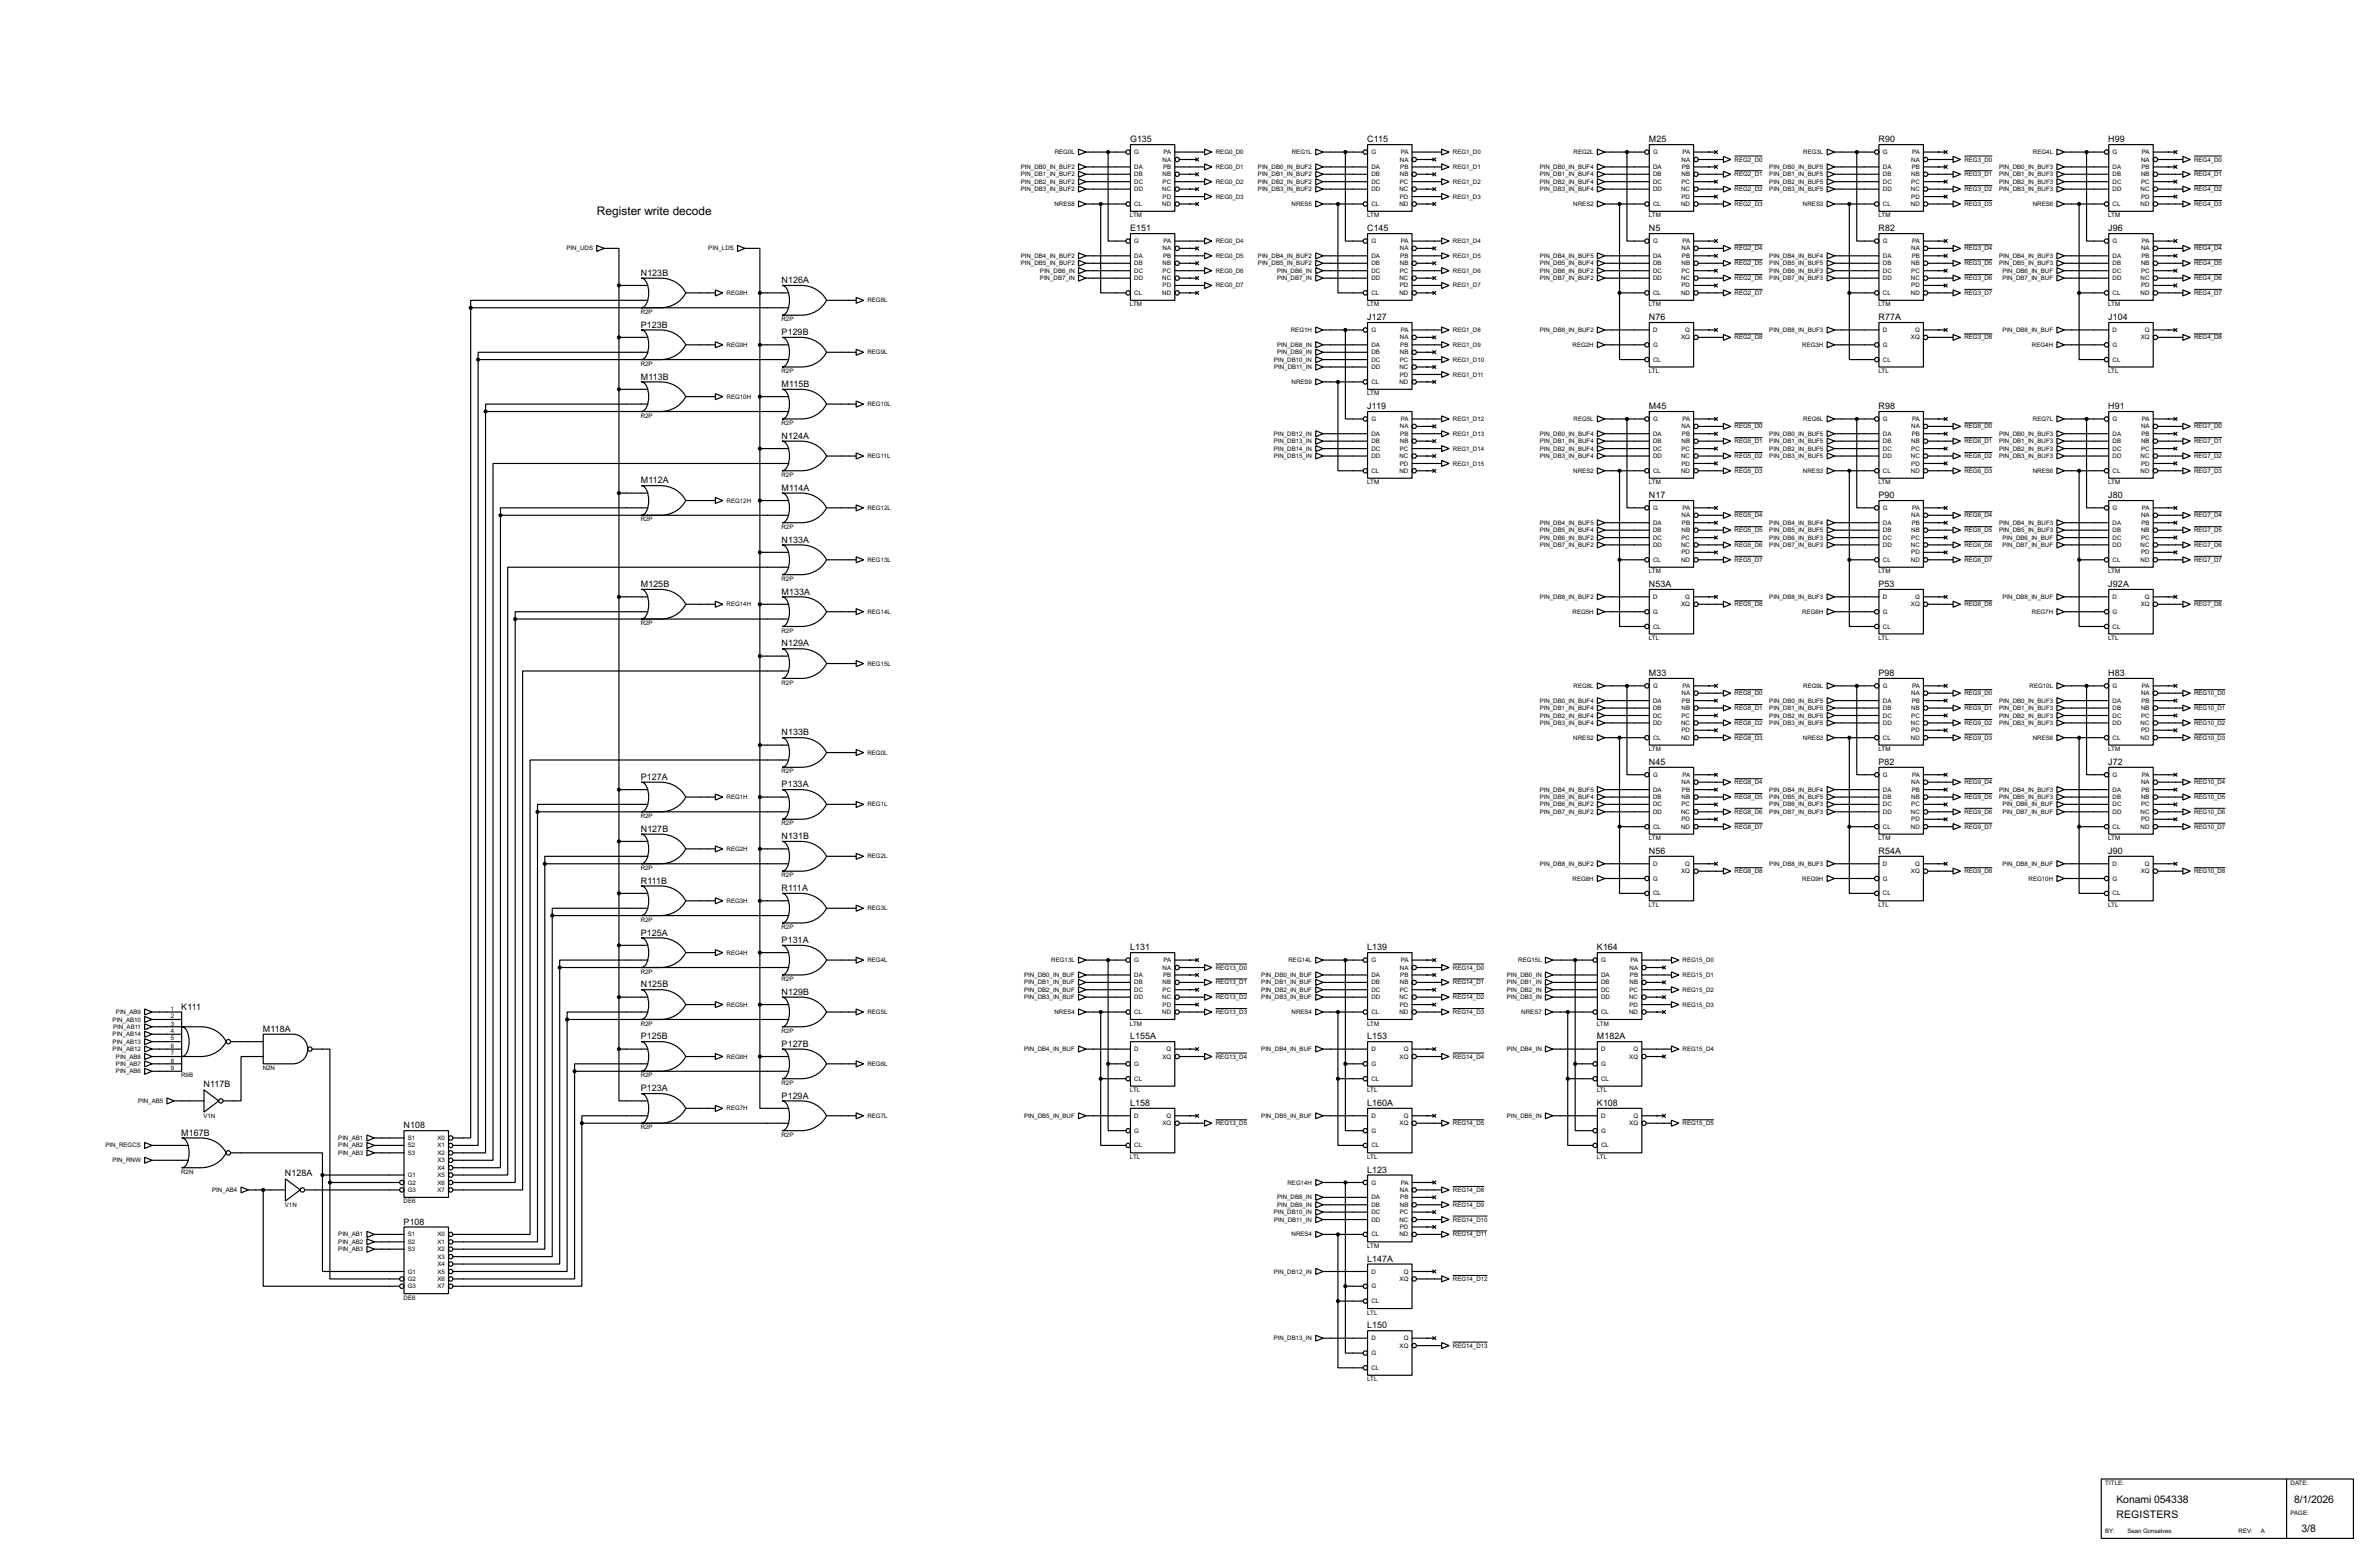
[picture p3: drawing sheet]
<svg xmlns="http://www.w3.org/2000/svg" width="815mm" height="536mm" viewBox="0 0 815 536" stroke-linecap="round" stroke-linejoin="round" font-family="sans-serif">
<defs><g id="words">
<text font-size="4.6" x="204.6" y="73.5">Register write decode</text>
<g font-size="4">
<text x="725.3" y="514.9">Konami 054338</text>
<text x="786.2" y="514.9">8/1/2026</text>
<text x="725.3" y="520">REGISTERS</text>
<text x="788.7" y="525.1">3/8</text>
</g>
<g font-size="3.4">
<text x="387.3" y="48.7">G135</text>
<text x="468.5" y="48.7">C115</text>
<text x="565.1" y="48.7">M25</text>
<text x="643.8" y="48.7">R90</text>
<text x="722.5" y="48.7">H99</text>
<text x="387.3" y="79.2">E151</text>
<text x="468.5" y="79.2">C145</text>
<text x="565.1" y="79.2">N5</text>
<text x="643.8" y="79.2">R82</text>
<text x="722.5" y="79.2">J96</text>
<text x="219.6" y="94.5">N123B</text>
<text x="267.9" y="97">N126A</text>
<text x="219.6" y="112.2">P123B</text>
<text x="468.5" y="109.7">J127</text>
<text x="565.1" y="109.7">N76</text>
<text x="643.8" y="109.7">R77A</text>
<text x="722.5" y="109.7">J104</text>
<text x="267.9" y="114.8">P129B</text>
<text x="219.6" y="130.1">M113B</text>
<text x="267.9" y="132.6">M115B</text>
<text x="468.5" y="140.2">J119</text>
<text x="565.1" y="140.2">M45</text>
<text x="643.8" y="140.2">R98</text>
<text x="722.5" y="140.2">H91</text>
<text x="267.9" y="150.3">N124A</text>
<text x="219.6" y="165.6">M112A</text>
<text x="267.9" y="168.2">M114A</text>
<text x="565.1" y="170.7">N17</text>
<text x="643.8" y="170.7">P90</text>
<text x="722.5" y="170.7">J80</text>
<text x="267.9" y="185.9">N133A</text>
<text x="219.6" y="201.2">M125B</text>
<text x="267.9" y="203.7">M133A</text>
<text x="565.1" y="201.2">N53A</text>
<text x="643.8" y="201.2">P53</text>
<text x="722.5" y="201.2">J92A</text>
<text x="267.9" y="221.5">N129A</text>
<text x="565.1" y="231.7">M33</text>
<text x="643.8" y="231.7">P98</text>
<text x="722.5" y="231.7">H83</text>
<text x="267.9" y="252">N133B</text>
<text x="565.1" y="262.1">N45</text>
<text x="643.8" y="262.1">P82</text>
<text x="722.5" y="262.1">J72</text>
<text x="219.6" y="267.2">P127A</text>
<text x="267.9" y="269.8">P133A</text>
<text x="219.6" y="285">N127B</text>
<text x="267.9" y="287.5">N131B</text>
<text x="565.1" y="292.6">N56</text>
<text x="643.8" y="292.6">R54A</text>
<text x="722.5" y="292.6">J90</text>
<text x="219.6" y="302.8">R111B</text>
<text x="267.9" y="305.3">R111A</text>
<text x="219.6" y="320.6">P125A</text>
<text x="267.9" y="323.1">P131A</text>
<text x="387.3" y="325.6">L131</text>
<text x="468.5" y="325.6">L139</text>
<text x="547.3" y="325.6">K164</text>
<text x="219.6" y="338.3">N125B</text>
<text x="267.9" y="340.9">N129B</text>
<text x="62.1" y="346">K111</text>
<text x="90.1" y="353.6">M118A</text>
<text x="219.6" y="356.1">P125B</text>
<text x="267.9" y="358.7">P127B</text>
<text x="387.3" y="356.1">L155A</text>
<text x="468.5" y="356.1">L153</text>
<text x="547.3" y="356.1">M182A</text>
<text x="69.8" y="372.6">N117B</text>
<text x="219.6" y="373.9">P123A</text>
<text x="267.9" y="376.4">P129A</text>
<text x="387.3" y="379">L158</text>
<text x="468.5" y="379">L160A</text>
<text x="547.3" y="379">K108</text>
<text x="62.1" y="389.1">M167B</text>
<text x="138.3" y="386.6">N108</text>
<text x="468.5" y="401.8">L123</text>
<text x="97.7" y="403.1">N128A</text>
<text x="138.3" y="419.6">P108</text>
<text x="468.5" y="432.3">L147A</text>
<text x="468.5" y="455.2">L150</text>
</g>
<g font-size="2.4">
<text x="361.4" y="52.8">REG0L</text>
<text x="388.7" y="52.8">G</text>
<text x="398.7" y="52.8">PA</text>
<text x="416.6" y="52.8">REG0_D0</text>
<text x="442.7" y="52.8">REG1L</text>
<text x="470" y="52.8">G</text>
<text x="480" y="52.8">PA</text>
<text x="497.9" y="52.8">REG1_D0</text>
<text x="539.2" y="52.8">REG2L</text>
<text x="566.5" y="52.8">G</text>
<text x="576.5" y="52.8">PA</text>
<text x="617.9" y="52.8">REG3L</text>
<text x="645.2" y="52.8">G</text>
<text x="655.3" y="52.8">PA</text>
<text x="696.7" y="52.8">REG4L</text>
<text x="724" y="52.8">G</text>
<text x="734" y="52.8">PA</text>
<text x="349.8" y="57.9">PIN_DB0_IN_BUF2</text>
<text x="388.7" y="57.9">DA</text>
<text x="398.4" y="55.4">NA</text>
<text x="398.6" y="57.9">PB</text>
<text x="416.6" y="57.9">REG0_D1</text>
<text x="431.1" y="57.9">PIN_DB0_IN_BUF2</text>
<text x="470" y="57.9">DA</text>
<text x="479.7" y="55.4">NA</text>
<text x="479.9" y="57.9">PB</text>
<text x="497.9" y="57.9">REG1_D1</text>
<text x="527.6" y="57.9">PIN_DB0_IN_BUF4</text>
<text x="566.5" y="57.9">DA</text>
<text x="576.2" y="55.4">NA</text>
<text x="576.4" y="57.9">PB</text>
<text x="594.4" y="55.4">REG2_D0</text>
<text x="606.3" y="57.9">PIN_DB0_IN_BUF5</text>
<text x="645.2" y="57.9">DA</text>
<text x="655" y="55.4">NA</text>
<text x="655.1" y="57.9">PB</text>
<text x="673.2" y="55.4">REG3_D0</text>
<text x="685.1" y="57.9">PIN_DB0_IN_BUF3</text>
<text x="724" y="57.9">DA</text>
<text x="733.7" y="55.4">NA</text>
<text x="733.9" y="57.9">PB</text>
<text x="751.9" y="55.4">REG4_D0</text>
<text x="349.8" y="60.4">PIN_DB1_IN_BUF2</text>
<text x="349.8" y="62.9">PIN_DB2_IN_BUF2</text>
<text x="349.8" y="65.5">PIN_DB3_IN_BUF2</text>
<text x="388.7" y="60.4">DB</text>
<text x="388.7" y="62.9">DC</text>
<text x="388.7" y="65.5">DD</text>
<text x="398.3" y="65.5">NC</text>
<text x="398.4" y="62.9">PC</text>
<text x="398.4" y="60.4">NB</text>
<text x="416.6" y="62.9">REG0_D2</text>
<text x="431.1" y="60.4">PIN_DB1_IN_BUF2</text>
<text x="431.1" y="62.9">PIN_DB2_IN_BUF2</text>
<text x="431.1" y="65.5">PIN_DB3_IN_BUF2</text>
<text x="470" y="60.4">DB</text>
<text x="470" y="62.9">DC</text>
<text x="470" y="65.5">DD</text>
<text x="479.6" y="65.5">NC</text>
<text x="479.7" y="62.9">PC</text>
<text x="479.7" y="60.4">NB</text>
<text x="497.9" y="62.9">REG1_D2</text>
<text x="527.6" y="60.4">PIN_DB1_IN_BUF4</text>
<text x="527.6" y="62.9">PIN_DB2_IN_BUF4</text>
<text x="527.6" y="65.5">PIN_DB3_IN_BUF4</text>
<text x="566.5" y="60.4">DB</text>
<text x="566.5" y="62.9">DC</text>
<text x="566.5" y="65.5">DD</text>
<text x="576.1" y="65.5">NC</text>
<text x="576.2" y="62.9">PC</text>
<text x="576.2" y="60.4">NB</text>
<text x="594.4" y="60.4">REG2_D1</text>
<text x="594.4" y="65.5">REG2_D2</text>
<text x="606.3" y="60.4">PIN_DB1_IN_BUF5</text>
<text x="606.3" y="62.9">PIN_DB2_IN_BUF5</text>
<text x="606.3" y="65.5">PIN_DB3_IN_BUF5</text>
<text x="645.2" y="60.4">DB</text>
<text x="645.2" y="62.9">DC</text>
<text x="645.2" y="65.5">DD</text>
<text x="654.8" y="65.5">NC</text>
<text x="655" y="62.9">PC</text>
<text x="655" y="60.4">NB</text>
<text x="673.2" y="60.4">REG3_D1</text>
<text x="673.2" y="65.5">REG3_D2</text>
<text x="685.1" y="60.4">PIN_DB1_IN_BUF3</text>
<text x="685.1" y="62.9">PIN_DB2_IN_BUF3</text>
<text x="685.1" y="65.5">PIN_DB3_IN_BUF3</text>
<text x="724" y="60.4">DB</text>
<text x="724" y="62.9">DC</text>
<text x="724" y="65.5">DD</text>
<text x="733.6" y="65.5">NC</text>
<text x="733.7" y="62.9">PC</text>
<text x="733.7" y="60.4">NB</text>
<text x="751.9" y="60.4">REG4_D1</text>
<text x="751.9" y="65.5">REG4_D2</text>
<text x="361.3" y="70.6">NRES8</text>
<text x="388.7" y="70.6">CL</text>
<text x="398.3" y="70.6">ND</text>
<text x="398.4" y="68.1">PD</text>
<text x="416.6" y="68.1">REG0_D3</text>
<text x="442.6" y="70.6">NRES5</text>
<text x="470" y="70.6">CL</text>
<text x="479.6" y="70.6">ND</text>
<text x="479.7" y="68.1">PD</text>
<text x="497.9" y="68.1">REG1_D3</text>
<text x="539.1" y="70.6">NRES2</text>
<text x="566.5" y="70.6">CL</text>
<text x="576.1" y="70.6">ND</text>
<text x="576.2" y="68.1">PD</text>
<text x="594.4" y="70.6">REG2_D3</text>
<text x="617.8" y="70.6">NRES3</text>
<text x="645.2" y="70.6">CL</text>
<text x="654.8" y="70.6">ND</text>
<text x="655" y="68.1">PD</text>
<text x="673.2" y="70.6">REG3_D3</text>
<text x="696.6" y="70.6">NRES6</text>
<text x="724" y="70.6">CL</text>
<text x="733.6" y="70.6">ND</text>
<text x="733.7" y="68.1">PD</text>
<text x="751.9" y="70.6">REG4_D3</text>
<text x="387.2" y="74.5">LTM</text>
<text x="468.5" y="74.5">LTM</text>
<text x="565" y="74.5">LTM</text>
<text x="643.7" y="74.5">LTM</text>
<text x="722.5" y="74.5">LTM</text>
<text x="388.7" y="83.3">G</text>
<text x="398.7" y="83.3">PA</text>
<text x="416.6" y="83.3">REG0_D4</text>
<text x="470" y="83.3">G</text>
<text x="480" y="83.3">PA</text>
<text x="497.9" y="83.3">REG1_D4</text>
<text x="566.5" y="83.3">G</text>
<text x="576.5" y="83.3">PA</text>
<text x="645.2" y="83.3">G</text>
<text x="655.3" y="83.3">PA</text>
<text x="724" y="83.3">G</text>
<text x="734" y="83.3">PA</text>
<text x="194.1" y="85.8">PIN_UDS</text>
<text x="242.7" y="85.8">PIN_LDS</text>
<text x="349.8" y="88.3">PIN_DB4_IN_BUF2</text>
<text x="388.7" y="88.3">DA</text>
<text x="398.4" y="85.8">NA</text>
<text x="398.6" y="88.3">PB</text>
<text x="416.6" y="88.3">REG0_D5</text>
<text x="431.1" y="88.3">PIN_DB4_IN_BUF2</text>
<text x="470" y="88.3">DA</text>
<text x="479.7" y="85.8">NA</text>
<text x="479.9" y="88.3">PB</text>
<text x="497.9" y="88.3">REG1_D5</text>
<text x="527.6" y="88.3">PIN_DB4_IN_BUF5</text>
<text x="566.5" y="88.3">DA</text>
<text x="576.2" y="85.8">NA</text>
<text x="576.4" y="88.3">PB</text>
<text x="594.4" y="85.8">REG2_D4</text>
<text x="606.3" y="88.3">PIN_DB4_IN_BUF4</text>
<text x="645.2" y="88.3">DA</text>
<text x="655" y="85.8">NA</text>
<text x="655.1" y="88.3">PB</text>
<text x="673.2" y="85.8">REG3_D4</text>
<text x="685.1" y="88.3">PIN_DB4_IN_BUF3</text>
<text x="724" y="88.3">DA</text>
<text x="733.7" y="85.8">NA</text>
<text x="733.9" y="88.3">PB</text>
<text x="751.9" y="85.8">REG4_D4</text>
<text x="349.8" y="90.9">PIN_DB5_IN_BUF2</text>
<text x="356.4" y="93.5">PIN_DB6_IN</text>
<text x="356.4" y="96">PIN_DB7_IN</text>
<text x="388.7" y="90.9">DB</text>
<text x="388.7" y="93.5">DC</text>
<text x="388.7" y="96">DD</text>
<text x="398.3" y="96">NC</text>
<text x="398.4" y="93.5">PC</text>
<text x="398.4" y="90.9">NB</text>
<text x="416.6" y="93.5">REG0_D6</text>
<text x="431.1" y="90.9">PIN_DB5_IN_BUF2</text>
<text x="437.6" y="93.5">PIN_DB6_IN</text>
<text x="437.6" y="96">PIN_DB7_IN</text>
<text x="470" y="90.9">DB</text>
<text x="470" y="93.5">DC</text>
<text x="470" y="96">DD</text>
<text x="479.6" y="96">NC</text>
<text x="479.7" y="93.5">PC</text>
<text x="479.7" y="90.9">NB</text>
<text x="497.9" y="93.5">REG1_D6</text>
<text x="527.6" y="90.9">PIN_DB5_IN_BUF4</text>
<text x="527.6" y="93.5">PIN_DB6_IN_BUF2</text>
<text x="527.6" y="96">PIN_DB7_IN_BUF2</text>
<text x="566.5" y="90.9">DB</text>
<text x="566.5" y="93.5">DC</text>
<text x="566.5" y="96">DD</text>
<text x="576.1" y="96">NC</text>
<text x="576.2" y="93.5">PC</text>
<text x="576.2" y="90.9">NB</text>
<text x="594.4" y="90.9">REG2_D5</text>
<text x="594.4" y="96">REG2_D6</text>
<text x="606.3" y="90.9">PIN_DB5_IN_BUF5</text>
<text x="606.3" y="93.5">PIN_DB6_IN_BUF3</text>
<text x="606.3" y="96">PIN_DB7_IN_BUF3</text>
<text x="645.2" y="90.9">DB</text>
<text x="645.2" y="93.5">DC</text>
<text x="645.2" y="96">DD</text>
<text x="654.8" y="96">NC</text>
<text x="655" y="93.5">PC</text>
<text x="655" y="90.9">NB</text>
<text x="673.2" y="90.9">REG3_D5</text>
<text x="673.2" y="96">REG3_D6</text>
<text x="685.1" y="90.9">PIN_DB5_IN_BUF3</text>
<text x="686.2" y="93.5">PIN_DB6_IN_BUF</text>
<text x="686.2" y="96">PIN_DB7_IN_BUF</text>
<text x="724" y="90.9">DB</text>
<text x="724" y="93.5">DC</text>
<text x="724" y="96">DD</text>
<text x="733.6" y="96">NC</text>
<text x="733.7" y="93.5">PC</text>
<text x="733.7" y="90.9">NB</text>
<text x="751.9" y="90.9">REG4_D5</text>
<text x="751.9" y="96">REG4_D6</text>
<text x="249" y="101">REG8H</text>
<text x="388.7" y="101">CL</text>
<text x="398.3" y="101">ND</text>
<text x="398.4" y="98.5">PD</text>
<text x="416.6" y="98.5">REG0_D7</text>
<text x="470" y="101">CL</text>
<text x="479.6" y="101">ND</text>
<text x="479.7" y="98.5">PD</text>
<text x="497.9" y="98.5">REG1_D7</text>
<text x="566.5" y="101">CL</text>
<text x="576.1" y="101">ND</text>
<text x="576.2" y="98.5">PD</text>
<text x="594.4" y="101">REG2_D7</text>
<text x="645.2" y="101">CL</text>
<text x="654.8" y="101">ND</text>
<text x="655" y="98.5">PD</text>
<text x="673.2" y="101">REG3_D7</text>
<text x="724" y="101">CL</text>
<text x="733.6" y="101">ND</text>
<text x="733.7" y="98.5">PD</text>
<text x="751.9" y="101">REG4_D7</text>
<text x="219.6" y="107.6">R2P</text>
<text x="297.2" y="103.6">REG8L</text>
<text x="387.2" y="105">LTM</text>
<text x="468.5" y="105">LTM</text>
<text x="565" y="105">LTM</text>
<text x="643.7" y="105">LTM</text>
<text x="722.5" y="105">LTM</text>
<text x="267.8" y="110.1">R2P</text>
<text x="442.3" y="113.7">REG1H</text>
<text x="470" y="113.7">G</text>
<text x="480" y="113.7">PA</text>
<text x="497.9" y="113.7">REG1_D8</text>
<text x="527.6" y="113.7">PIN_DB8_IN_BUF2</text>
<text x="566.5" y="113.7">D</text>
<text x="577.5" y="113.7">Q</text>
<text x="606.3" y="113.7">PIN_DB8_IN_BUF3</text>
<text x="645.2" y="113.7">D</text>
<text x="656.3" y="113.7">Q</text>
<text x="686.2" y="113.7">PIN_DB8_IN_BUF</text>
<text x="724" y="113.7">D</text>
<text x="735" y="113.7">Q</text>
<text x="249" y="118.9">REG9H</text>
<text x="437.6" y="118.9">PIN_DB8_IN</text>
<text x="470" y="118.9">DA</text>
<text x="479.7" y="116.3">NA</text>
<text x="479.9" y="118.9">PB</text>
<text x="497.9" y="118.9">REG1_D9</text>
<text x="538.9" y="118.9">REG2H</text>
<text x="566.5" y="118.9">G</text>
<text x="576.1" y="116.3">XQ</text>
<text x="594.4" y="116.3">REG2_D8</text>
<text x="617.6" y="118.9">REG3H</text>
<text x="645.2" y="118.9">G</text>
<text x="654.9" y="116.3">XQ</text>
<text x="673.2" y="116.3">REG3_D8</text>
<text x="696.3" y="118.9">REG4H</text>
<text x="724" y="118.9">G</text>
<text x="733.6" y="116.3">XQ</text>
<text x="751.9" y="116.3">REG4_D8</text>
<text x="219.6" y="125.3">R2P</text>
<text x="297.2" y="121.4">REG9L</text>
<text x="436.5" y="123.9">PIN_DB10_IN</text>
<text x="437.6" y="121.4">PIN_DB9_IN</text>
<text x="470" y="121.4">DB</text>
<text x="470" y="123.9">DC</text>
<text x="479.7" y="123.9">PC</text>
<text x="479.7" y="121.4">NB</text>
<text x="497.9" y="123.9">REG1_D10</text>
<text x="566.5" y="123.9">CL</text>
<text x="645.2" y="123.9">CL</text>
<text x="724" y="123.9">CL</text>
<text x="267.8" y="127.8">R2P</text>
<text x="436.6" y="126.4">PIN_DB11_IN</text>
<text x="442.6" y="131.6">NRES9</text>
<text x="470" y="126.4">DD</text>
<text x="470" y="131.6">CL</text>
<text x="479.6" y="126.4">NC</text>
<text x="479.6" y="131.6">ND</text>
<text x="479.7" y="129">PD</text>
<text x="497.9" y="129">REG1_D11</text>
<text x="565" y="127.8">LTL</text>
<text x="643.7" y="127.8">LTL</text>
<text x="722.5" y="127.8">LTL</text>
<text x="249" y="136.6">REG10H</text>
<text x="468.5" y="135.5">LTM</text>
<text x="219.6" y="143.1">R2P</text>
<text x="297.2" y="139.1">REG10L</text>
<text x="267.8" y="145.7">R2P</text>
<text x="436.5" y="149.3">PIN_DB12_IN</text>
<text x="470" y="149.3">DA</text>
<text x="470" y="144.3">G</text>
<text x="479.7" y="146.8">NA</text>
<text x="479.9" y="149.3">PB</text>
<text x="480" y="144.3">PA</text>
<text x="497.9" y="144.3">REG1_D12</text>
<text x="497.9" y="149.3">REG1_D13</text>
<text x="527.6" y="149.3">PIN_DB0_IN_BUF4</text>
<text x="539.2" y="144.3">REG5L</text>
<text x="566.5" y="149.3">DA</text>
<text x="566.5" y="144.3">G</text>
<text x="576.2" y="146.8">NA</text>
<text x="576.4" y="149.3">PB</text>
<text x="576.5" y="144.3">PA</text>
<text x="594.4" y="146.8">REG5_D0</text>
<text x="606.3" y="149.3">PIN_DB0_IN_BUF5</text>
<text x="617.9" y="144.3">REG6L</text>
<text x="645.2" y="149.3">DA</text>
<text x="645.2" y="144.3">G</text>
<text x="655" y="146.8">NA</text>
<text x="655.1" y="149.3">PB</text>
<text x="655.3" y="144.3">PA</text>
<text x="673.2" y="146.8">REG6_D0</text>
<text x="685.1" y="149.3">PIN_DB0_IN_BUF3</text>
<text x="696.7" y="144.3">REG7L</text>
<text x="724" y="149.3">DA</text>
<text x="724" y="144.3">G</text>
<text x="733.7" y="146.8">NA</text>
<text x="733.9" y="149.3">PB</text>
<text x="734" y="144.3">PA</text>
<text x="751.9" y="146.8">REG7_D0</text>
<text x="436.5" y="151.8">PIN_DB13_IN</text>
<text x="436.5" y="154.4">PIN_DB14_IN</text>
<text x="470" y="151.8">DB</text>
<text x="470" y="154.4">DC</text>
<text x="479.7" y="154.4">PC</text>
<text x="479.7" y="151.8">NB</text>
<text x="497.9" y="154.4">REG1_D14</text>
<text x="527.6" y="151.8">PIN_DB1_IN_BUF4</text>
<text x="527.6" y="154.4">PIN_DB2_IN_BUF4</text>
<text x="566.5" y="151.8">DB</text>
<text x="566.5" y="154.4">DC</text>
<text x="576.2" y="154.4">PC</text>
<text x="576.2" y="151.8">NB</text>
<text x="594.4" y="151.8">REG5_D1</text>
<text x="606.3" y="151.8">PIN_DB1_IN_BUF5</text>
<text x="606.3" y="154.4">PIN_DB2_IN_BUF5</text>
<text x="645.2" y="151.8">DB</text>
<text x="645.2" y="154.4">DC</text>
<text x="655" y="154.4">PC</text>
<text x="655" y="151.8">NB</text>
<text x="673.2" y="151.8">REG6_D1</text>
<text x="685.1" y="151.8">PIN_DB1_IN_BUF3</text>
<text x="685.1" y="154.4">PIN_DB2_IN_BUF3</text>
<text x="724" y="151.8">DB</text>
<text x="724" y="154.4">DC</text>
<text x="733.7" y="154.4">PC</text>
<text x="733.7" y="151.8">NB</text>
<text x="751.9" y="151.8">REG7_D1</text>
<text x="297.2" y="157">REG11L</text>
<text x="436.5" y="157">PIN_DB15_IN</text>
<text x="470" y="157">DD</text>
<text x="479.6" y="157">NC</text>
<text x="479.7" y="159.5">PD</text>
<text x="497.9" y="159.5">REG1_D15</text>
<text x="527.6" y="157">PIN_DB3_IN_BUF4</text>
<text x="566.5" y="157">DD</text>
<text x="576.1" y="157">NC</text>
<text x="576.2" y="159.5">PD</text>
<text x="594.4" y="157">REG5_D2</text>
<text x="606.3" y="157">PIN_DB3_IN_BUF5</text>
<text x="645.2" y="157">DD</text>
<text x="654.8" y="157">NC</text>
<text x="655" y="159.5">PD</text>
<text x="673.2" y="157">REG6_D2</text>
<text x="685.1" y="157">PIN_DB3_IN_BUF3</text>
<text x="724" y="157">DD</text>
<text x="733.6" y="157">NC</text>
<text x="733.7" y="159.5">PD</text>
<text x="751.9" y="157">REG7_D2</text>
<text x="267.8" y="163.4">R2P</text>
<text x="468.5" y="165.9">LTM</text>
<text x="470" y="162">CL</text>
<text x="479.6" y="162">ND</text>
<text x="539.1" y="162">NRES2</text>
<text x="565" y="165.9">LTM</text>
<text x="566.5" y="162">CL</text>
<text x="576.1" y="162">ND</text>
<text x="594.4" y="162">REG5_D3</text>
<text x="617.8" y="162">NRES3</text>
<text x="643.7" y="165.9">LTM</text>
<text x="645.2" y="162">CL</text>
<text x="654.8" y="162">ND</text>
<text x="673.2" y="162">REG6_D3</text>
<text x="696.6" y="162">NRES6</text>
<text x="722.5" y="165.9">LTM</text>
<text x="724" y="162">CL</text>
<text x="733.6" y="162">ND</text>
<text x="751.9" y="162">REG7_D3</text>
<text x="249" y="172.2">REG12H</text>
<text x="219.6" y="178.7">R2P</text>
<text x="297.2" y="174.7">REG12L</text>
<text x="527.6" y="179.8">PIN_DB4_IN_BUF5</text>
<text x="566.5" y="179.8">DA</text>
<text x="566.5" y="174.7">G</text>
<text x="576.2" y="177.3">NA</text>
<text x="576.4" y="179.8">PB</text>
<text x="576.5" y="174.7">PA</text>
<text x="594.4" y="177.3">REG5_D4</text>
<text x="606.3" y="179.8">PIN_DB4_IN_BUF4</text>
<text x="645.2" y="179.8">DA</text>
<text x="645.2" y="174.7">G</text>
<text x="655" y="177.3">NA</text>
<text x="655.1" y="179.8">PB</text>
<text x="655.3" y="174.7">PA</text>
<text x="673.2" y="177.3">REG6_D4</text>
<text x="685.1" y="179.8">PIN_DB4_IN_BUF3</text>
<text x="724" y="179.8">DA</text>
<text x="724" y="174.7">G</text>
<text x="733.7" y="177.3">NA</text>
<text x="733.9" y="179.8">PB</text>
<text x="734" y="174.7">PA</text>
<text x="751.9" y="177.3">REG7_D4</text>
<text x="267.8" y="181.2">R2P</text>
<text x="527.6" y="182.4">PIN_DB5_IN_BUF4</text>
<text x="527.6" y="184.9">PIN_DB6_IN_BUF2</text>
<text x="566.5" y="182.4">DB</text>
<text x="566.5" y="184.9">DC</text>
<text x="576.2" y="184.9">PC</text>
<text x="576.2" y="182.4">NB</text>
<text x="594.4" y="182.4">REG5_D5</text>
<text x="606.3" y="182.4">PIN_DB5_IN_BUF5</text>
<text x="606.3" y="184.9">PIN_DB6_IN_BUF3</text>
<text x="645.2" y="182.4">DB</text>
<text x="645.2" y="184.9">DC</text>
<text x="655" y="184.9">PC</text>
<text x="655" y="182.4">NB</text>
<text x="673.2" y="182.4">REG6_D5</text>
<text x="685.1" y="182.4">PIN_DB5_IN_BUF3</text>
<text x="686.2" y="184.9">PIN_DB6_IN_BUF</text>
<text x="724" y="182.4">DB</text>
<text x="724" y="184.9">DC</text>
<text x="733.7" y="184.9">PC</text>
<text x="733.7" y="182.4">NB</text>
<text x="751.9" y="182.4">REG7_D5</text>
<text x="527.6" y="187.4">PIN_DB7_IN_BUF2</text>
<text x="566.5" y="187.4">DD</text>
<text x="576.1" y="187.4">NC</text>
<text x="576.2" y="190">PD</text>
<text x="594.4" y="187.4">REG5_D6</text>
<text x="606.3" y="187.4">PIN_DB7_IN_BUF3</text>
<text x="645.2" y="187.4">DD</text>
<text x="654.8" y="187.4">NC</text>
<text x="655" y="190">PD</text>
<text x="673.2" y="187.4">REG6_D6</text>
<text x="686.2" y="187.4">PIN_DB7_IN_BUF</text>
<text x="724" y="187.4">DD</text>
<text x="733.6" y="187.4">NC</text>
<text x="733.7" y="190">PD</text>
<text x="751.9" y="187.4">REG7_D6</text>
<text x="297.2" y="192.5">REG13L</text>
<text x="565" y="196.5">LTM</text>
<text x="566.5" y="192.5">CL</text>
<text x="576.1" y="192.5">ND</text>
<text x="594.4" y="192.5">REG5_D7</text>
<text x="643.7" y="196.5">LTM</text>
<text x="645.2" y="192.5">CL</text>
<text x="654.8" y="192.5">ND</text>
<text x="673.2" y="192.5">REG6_D7</text>
<text x="722.5" y="196.5">LTM</text>
<text x="724" y="192.5">CL</text>
<text x="733.6" y="192.5">ND</text>
<text x="751.9" y="192.5">REG7_D7</text>
<text x="267.8" y="199">R2P</text>
<text x="249" y="207.8">REG14H</text>
<text x="527.6" y="205.2">PIN_DB8_IN_BUF2</text>
<text x="566.5" y="205.2">D</text>
<text x="576.1" y="207.8">XQ</text>
<text x="577.5" y="205.2">Q</text>
<text x="594.4" y="207.8">REG5_D8</text>
<text x="606.3" y="205.2">PIN_DB8_IN_BUF3</text>
<text x="645.2" y="205.2">D</text>
<text x="654.9" y="207.8">XQ</text>
<text x="656.3" y="205.2">Q</text>
<text x="673.2" y="207.8">REG6_D8</text>
<text x="686.2" y="205.2">PIN_DB8_IN_BUF</text>
<text x="724" y="205.2">D</text>
<text x="733.6" y="207.8">XQ</text>
<text x="735" y="205.2">Q</text>
<text x="751.9" y="207.8">REG7_D8</text>
<text x="219.6" y="214.2">R2P</text>
<text x="297.2" y="210.3">REG14L</text>
<text x="538.9" y="210.3">REG5H</text>
<text x="566.5" y="210.3">G</text>
<text x="566.5" y="215.4">CL</text>
<text x="617.6" y="210.3">REG6H</text>
<text x="645.2" y="210.3">G</text>
<text x="645.2" y="215.4">CL</text>
<text x="696.3" y="210.3">REG7H</text>
<text x="724" y="210.3">G</text>
<text x="724" y="215.4">CL</text>
<text x="267.8" y="216.8">R2P</text>
<text x="565" y="219.3">LTL</text>
<text x="643.7" y="219.3">LTL</text>
<text x="722.5" y="219.3">LTL</text>
<text x="297.2" y="228.1">REG15L</text>
<text x="267.8" y="234.6">R2P</text>
<text x="539.2" y="235.7">REG8L</text>
<text x="566.5" y="235.7">G</text>
<text x="576.2" y="238.2">NA</text>
<text x="576.5" y="235.7">PA</text>
<text x="594.4" y="238.2">REG8_D0</text>
<text x="617.9" y="235.7">REG9L</text>
<text x="645.2" y="235.7">G</text>
<text x="655" y="238.2">NA</text>
<text x="655.3" y="235.7">PA</text>
<text x="673.2" y="238.2">REG9_D0</text>
<text x="695.5" y="235.7">REG10L</text>
<text x="724" y="235.7">G</text>
<text x="733.7" y="238.2">NA</text>
<text x="734" y="235.7">PA</text>
<text x="751.9" y="238.2">REG10_D0</text>
<text x="527.6" y="240.8">PIN_DB0_IN_BUF4</text>
<text x="527.6" y="243.3">PIN_DB1_IN_BUF4</text>
<text x="527.6" y="245.9">PIN_DB2_IN_BUF4</text>
<text x="566.5" y="240.8">DA</text>
<text x="566.5" y="243.3">DB</text>
<text x="566.5" y="245.9">DC</text>
<text x="576.2" y="245.9">PC</text>
<text x="576.2" y="243.3">NB</text>
<text x="576.4" y="240.8">PB</text>
<text x="594.4" y="243.3">REG8_D1</text>
<text x="606.3" y="240.8">PIN_DB0_IN_BUF5</text>
<text x="606.3" y="243.3">PIN_DB1_IN_BUF5</text>
<text x="606.3" y="245.9">PIN_DB2_IN_BUF5</text>
<text x="645.2" y="240.8">DA</text>
<text x="645.2" y="243.3">DB</text>
<text x="645.2" y="245.9">DC</text>
<text x="655" y="245.9">PC</text>
<text x="655" y="243.3">NB</text>
<text x="655.1" y="240.8">PB</text>
<text x="673.2" y="243.3">REG9_D1</text>
<text x="685.1" y="240.8">PIN_DB0_IN_BUF3</text>
<text x="685.1" y="243.3">PIN_DB1_IN_BUF3</text>
<text x="685.1" y="245.9">PIN_DB2_IN_BUF3</text>
<text x="724" y="240.8">DA</text>
<text x="724" y="243.3">DB</text>
<text x="724" y="245.9">DC</text>
<text x="733.7" y="245.9">PC</text>
<text x="733.7" y="243.3">NB</text>
<text x="733.9" y="240.8">PB</text>
<text x="751.9" y="243.3">REG10_D1</text>
<text x="527.6" y="248.4">PIN_DB3_IN_BUF4</text>
<text x="566.5" y="248.4">DD</text>
<text x="576.1" y="248.4">NC</text>
<text x="576.2" y="250.9">PD</text>
<text x="594.4" y="248.4">REG8_D2</text>
<text x="606.3" y="248.4">PIN_DB3_IN_BUF5</text>
<text x="645.2" y="248.4">DD</text>
<text x="654.8" y="248.4">NC</text>
<text x="655" y="250.9">PD</text>
<text x="673.2" y="248.4">REG9_D2</text>
<text x="685.1" y="248.4">PIN_DB3_IN_BUF3</text>
<text x="724" y="248.4">DD</text>
<text x="733.6" y="248.4">NC</text>
<text x="733.7" y="250.9">PD</text>
<text x="751.9" y="248.4">REG10_D2</text>
<text x="539.1" y="253.5">NRES2</text>
<text x="565" y="257.4">LTM</text>
<text x="566.5" y="253.5">CL</text>
<text x="576.1" y="253.5">ND</text>
<text x="594.4" y="253.5">REG8_D3</text>
<text x="617.8" y="253.5">NRES3</text>
<text x="643.7" y="257.4">LTM</text>
<text x="645.2" y="253.5">CL</text>
<text x="654.8" y="253.5">ND</text>
<text x="673.2" y="253.5">REG9_D3</text>
<text x="696.6" y="253.5">NRES6</text>
<text x="722.5" y="257.4">LTM</text>
<text x="724" y="253.5">CL</text>
<text x="733.6" y="253.5">ND</text>
<text x="751.9" y="253.5">REG10_D3</text>
<text x="297.2" y="258.6">REG0L</text>
<text x="267.8" y="265">R2P</text>
<text x="566.5" y="266.2">G</text>
<text x="576.2" y="268.7">NA</text>
<text x="576.5" y="266.2">PA</text>
<text x="594.4" y="268.7">REG8_D4</text>
<text x="645.2" y="266.2">G</text>
<text x="655" y="268.7">NA</text>
<text x="655.3" y="266.2">PA</text>
<text x="673.2" y="268.7">REG9_D4</text>
<text x="724" y="266.2">G</text>
<text x="733.7" y="268.7">NA</text>
<text x="734" y="266.2">PA</text>
<text x="751.9" y="268.7">REG10_D4</text>
<text x="249" y="273.8">REG1H</text>
<text x="527.6" y="271.3">PIN_DB4_IN_BUF5</text>
<text x="527.6" y="273.8">PIN_DB5_IN_BUF4</text>
<text x="566.5" y="271.3">DA</text>
<text x="566.5" y="273.8">DB</text>
<text x="576.2" y="273.8">NB</text>
<text x="576.4" y="271.3">PB</text>
<text x="594.4" y="273.8">REG8_D5</text>
<text x="606.3" y="271.3">PIN_DB4_IN_BUF4</text>
<text x="606.3" y="273.8">PIN_DB5_IN_BUF5</text>
<text x="645.2" y="271.3">DA</text>
<text x="645.2" y="273.8">DB</text>
<text x="655" y="273.8">NB</text>
<text x="655.1" y="271.3">PB</text>
<text x="673.2" y="273.8">REG9_D5</text>
<text x="685.1" y="271.3">PIN_DB4_IN_BUF3</text>
<text x="685.1" y="273.8">PIN_DB5_IN_BUF3</text>
<text x="724" y="271.3">DA</text>
<text x="724" y="273.8">DB</text>
<text x="733.7" y="273.8">NB</text>
<text x="733.9" y="271.3">PB</text>
<text x="751.9" y="273.8">REG10_D5</text>
<text x="219.6" y="280.3">R2P</text>
<text x="297.2" y="276.3">REG1L</text>
<text x="527.6" y="276.3">PIN_DB6_IN_BUF2</text>
<text x="527.6" y="278.9">PIN_DB7_IN_BUF2</text>
<text x="566.5" y="276.3">DC</text>
<text x="566.5" y="278.9">DD</text>
<text x="576.1" y="278.9">NC</text>
<text x="576.2" y="276.3">PC</text>
<text x="576.2" y="281.4">PD</text>
<text x="594.4" y="278.9">REG8_D6</text>
<text x="606.3" y="276.3">PIN_DB6_IN_BUF3</text>
<text x="606.3" y="278.9">PIN_DB7_IN_BUF3</text>
<text x="645.2" y="276.3">DC</text>
<text x="645.2" y="278.9">DD</text>
<text x="654.8" y="278.9">NC</text>
<text x="655" y="276.3">PC</text>
<text x="655" y="281.4">PD</text>
<text x="673.2" y="278.9">REG9_D6</text>
<text x="686.2" y="276.3">PIN_DB6_IN_BUF</text>
<text x="686.2" y="278.9">PIN_DB7_IN_BUF</text>
<text x="724" y="276.3">DC</text>
<text x="724" y="278.9">DD</text>
<text x="733.6" y="278.9">NC</text>
<text x="733.7" y="276.3">PC</text>
<text x="733.7" y="281.4">PD</text>
<text x="751.9" y="278.9">REG10_D6</text>
<text x="267.8" y="282.8">R2P</text>
<text x="565" y="287.9">LTM</text>
<text x="566.5" y="284">CL</text>
<text x="576.1" y="284">ND</text>
<text x="594.4" y="284">REG8_D7</text>
<text x="643.7" y="287.9">LTM</text>
<text x="645.2" y="284">CL</text>
<text x="654.8" y="284">ND</text>
<text x="673.2" y="284">REG9_D7</text>
<text x="722.5" y="287.9">LTM</text>
<text x="724" y="284">CL</text>
<text x="733.6" y="284">ND</text>
<text x="751.9" y="284">REG10_D7</text>
<text x="249" y="291.6">REG2H</text>
<text x="219.6" y="298.1">R2P</text>
<text x="297.2" y="294.1">REG2L</text>
<text x="527.6" y="296.7">PIN_DB8_IN_BUF2</text>
<text x="566.5" y="296.7">D</text>
<text x="576.1" y="299.2">XQ</text>
<text x="577.5" y="296.7">Q</text>
<text x="594.4" y="299.2">REG8_D8</text>
<text x="606.3" y="296.7">PIN_DB8_IN_BUF3</text>
<text x="645.2" y="296.7">D</text>
<text x="654.9" y="299.2">XQ</text>
<text x="656.3" y="296.7">Q</text>
<text x="673.2" y="299.2">REG9_D8</text>
<text x="686.2" y="296.7">PIN_DB8_IN_BUF</text>
<text x="724" y="296.7">D</text>
<text x="733.6" y="299.2">XQ</text>
<text x="735" y="296.7">Q</text>
<text x="751.9" y="299.2">REG10_D8</text>
<text x="267.8" y="300.6">R2P</text>
<text x="538.9" y="301.7">REG8H</text>
<text x="566.5" y="301.7">G</text>
<text x="617.6" y="301.7">REG9H</text>
<text x="645.2" y="301.7">G</text>
<text x="695.2" y="301.7">REG10H</text>
<text x="724" y="301.7">G</text>
<text x="249" y="309.4">REG3H</text>
<text x="297.2" y="311.9">REG3L</text>
<text x="565" y="310.8">LTL</text>
<text x="566.5" y="306.8">CL</text>
<text x="643.7" y="310.8">LTL</text>
<text x="645.2" y="306.8">CL</text>
<text x="722.5" y="310.8">LTL</text>
<text x="724" y="306.8">CL</text>
<text x="219.6" y="315.8">R2P</text>
<text x="267.8" y="318.4">R2P</text>
<text x="249" y="327.1">REG4H</text>
<text x="297.2" y="329.7">REG4L</text>
<text x="360.3" y="329.7">REG13L</text>
<text x="388.7" y="329.7">G</text>
<text x="398.7" y="329.7">PA</text>
<text x="441.5" y="329.7">REG14L</text>
<text x="470" y="329.7">G</text>
<text x="480" y="329.7">PA</text>
<text x="520.3" y="329.7">REG15L</text>
<text x="548.7" y="329.7">G</text>
<text x="558.7" y="329.7">PA</text>
<text x="576.6" y="329.7">REG15_D0</text>
<text x="219.6" y="333.6">R2P</text>
<text x="351" y="334.8">PIN_DB0_IN_BUF</text>
<text x="388.7" y="334.8">DA</text>
<text x="398.4" y="332.2">NA</text>
<text x="398.6" y="334.8">PB</text>
<text x="416.6" y="332.2">REG13_D0</text>
<text x="432.2" y="334.8">PIN_DB0_IN_BUF</text>
<text x="470" y="334.8">DA</text>
<text x="479.7" y="332.2">NA</text>
<text x="479.9" y="334.8">PB</text>
<text x="497.9" y="332.2">REG14_D0</text>
<text x="516.4" y="334.8">PIN_DB0_IN</text>
<text x="548.7" y="334.8">DA</text>
<text x="558.4" y="332.2">NA</text>
<text x="558.6" y="334.8">PB</text>
<text x="576.6" y="334.8">REG15_D1</text>
<text x="267.8" y="336.2">R2P</text>
<text x="351" y="337.3">PIN_DB1_IN_BUF</text>
<text x="351" y="339.8">PIN_DB2_IN_BUF</text>
<text x="388.7" y="337.3">DB</text>
<text x="388.7" y="339.8">DC</text>
<text x="398.4" y="339.8">PC</text>
<text x="398.4" y="337.3">NB</text>
<text x="416.6" y="337.3">REG13_D1</text>
<text x="432.2" y="337.3">PIN_DB1_IN_BUF</text>
<text x="432.2" y="339.8">PIN_DB2_IN_BUF</text>
<text x="470" y="337.3">DB</text>
<text x="470" y="339.8">DC</text>
<text x="479.7" y="339.8">PC</text>
<text x="479.7" y="337.3">NB</text>
<text x="497.9" y="337.3">REG14_D1</text>
<text x="516.4" y="337.3">PIN_DB1_IN</text>
<text x="516.4" y="339.8">PIN_DB2_IN</text>
<text x="548.7" y="337.3">DB</text>
<text x="548.7" y="339.8">DC</text>
<text x="558.4" y="339.8">PC</text>
<text x="558.4" y="337.3">NB</text>
<text x="576.6" y="339.8">REG15_D2</text>
<text x="39.7" y="347.5">PIN_AB9</text>
<text x="58.6" y="346.4">1</text>
<text x="249" y="344.9">REG5H</text>
<text x="297.2" y="347.5">REG5L</text>
<text x="351" y="342.4">PIN_DB3_IN_BUF</text>
<text x="361.3" y="347.5">NRES4</text>
<text x="388.7" y="342.4">DD</text>
<text x="388.7" y="347.5">CL</text>
<text x="398.3" y="342.4">NC</text>
<text x="398.3" y="347.5">ND</text>
<text x="398.4" y="344.9">PD</text>
<text x="416.6" y="342.4">REG13_D2</text>
<text x="416.6" y="347.5">REG13_D3</text>
<text x="432.2" y="342.4">PIN_DB3_IN_BUF</text>
<text x="442.6" y="347.5">NRES4</text>
<text x="470" y="342.4">DD</text>
<text x="470" y="347.5">CL</text>
<text x="479.6" y="342.4">NC</text>
<text x="479.6" y="347.5">ND</text>
<text x="479.7" y="344.9">PD</text>
<text x="497.9" y="342.4">REG14_D2</text>
<text x="497.9" y="347.5">REG14_D3</text>
<text x="516.4" y="342.4">PIN_DB3_IN</text>
<text x="521.3" y="347.5">NRES7</text>
<text x="548.7" y="342.4">DD</text>
<text x="548.7" y="347.5">CL</text>
<text x="558.3" y="342.4">NC</text>
<text x="558.3" y="347.5">ND</text>
<text x="558.4" y="344.9">PD</text>
<text x="576.6" y="344.9">REG15_D3</text>
<text x="38.6" y="350">PIN_AB10</text>
<text x="38.7" y="352.5">PIN_AB11</text>
<text x="58.6" y="348.9">2</text>
<text x="58.6" y="351.4">3</text>
<text x="58.6" y="354">4</text>
<text x="219.6" y="351.4">R2P</text>
<text x="267.8" y="353.9">R2P</text>
<text x="387.2" y="351.4">LTM</text>
<text x="468.5" y="351.4">LTM</text>
<text x="547.2" y="351.4">LTM</text>
<text x="38.6" y="355.1">PIN_AB14</text>
<text x="38.6" y="357.6">PIN_AB13</text>
<text x="58.6" y="356.5">5</text>
<text x="58.6" y="359.1">6</text>
<text x="38.6" y="360.2">PIN_AB12</text>
<text x="39.7" y="362.7">PIN_AB8</text>
<text x="39.7" y="365.2">PIN_AB7</text>
<text x="58.6" y="361.6">7</text>
<text x="58.6" y="364.1">8</text>
<text x="249" y="362.7">REG6H</text>
<text x="297.2" y="365.2">REG6L</text>
<text x="351" y="360.2">PIN_DB4_IN_BUF</text>
<text x="388.7" y="360.2">D</text>
<text x="388.7" y="365.2">G</text>
<text x="398.3" y="362.7">XQ</text>
<text x="399.7" y="360.2">Q</text>
<text x="416.6" y="362.7">REG13_D4</text>
<text x="432.2" y="360.2">PIN_DB4_IN_BUF</text>
<text x="470" y="360.2">D</text>
<text x="470" y="365.2">G</text>
<text x="479.6" y="362.7">XQ</text>
<text x="481" y="360.2">Q</text>
<text x="497.9" y="362.7">REG14_D4</text>
<text x="516.4" y="360.2">PIN_DB4_IN</text>
<text x="548.7" y="360.2">D</text>
<text x="548.7" y="365.2">G</text>
<text x="558.3" y="362.7">XQ</text>
<text x="559.7" y="360.2">Q</text>
<text x="576.6" y="360.2">REG15_D4</text>
<text x="39.7" y="367.8">PIN_AB6</text>
<text x="58.6" y="366.7">9</text>
<text x="62.1" y="369.2">R9B</text>
<text x="90" y="366.6">N2N</text>
<text x="219.6" y="369.2">R2P</text>
<text x="267.8" y="371.7">R2P</text>
<text x="388.7" y="370.3">CL</text>
<text x="470" y="370.3">CL</text>
<text x="548.7" y="370.3">CL</text>
<text x="47.3" y="377.9">PIN_AB5</text>
<text x="387.2" y="374.3">LTL</text>
<text x="468.5" y="374.3">LTL</text>
<text x="547.2" y="374.3">LTL</text>
<text x="69.7" y="383.1">V1N</text>
<text x="249" y="380.5">REG7H</text>
<text x="297.2" y="383">REG7L</text>
<text x="351" y="383">PIN_DB5_IN_BUF</text>
<text x="388.7" y="383">D</text>
<text x="399.7" y="383">Q</text>
<text x="432.2" y="383">PIN_DB5_IN_BUF</text>
<text x="470" y="383">D</text>
<text x="481" y="383">Q</text>
<text x="516.4" y="383">PIN_DB5_IN</text>
<text x="548.7" y="383">D</text>
<text x="559.7" y="383">Q</text>
<text x="219.6" y="387">R2P</text>
<text x="267.8" y="389.5">R2P</text>
<text x="388.7" y="388.1">G</text>
<text x="398.3" y="385.6">XQ</text>
<text x="416.6" y="385.6">REG13_D5</text>
<text x="470" y="388.1">G</text>
<text x="479.6" y="385.6">XQ</text>
<text x="497.9" y="385.6">REG14_D5</text>
<text x="548.7" y="388.1">G</text>
<text x="558.3" y="385.6">XQ</text>
<text x="576.6" y="385.6">REG15_D5</text>
<text x="36.1" y="393.2">PIN_REGCS</text>
<text x="115.9" y="390.6">PIN_AB1</text>
<text x="115.9" y="393.2">PIN_AB2</text>
<text x="115.9" y="395.7">PIN_AB3</text>
<text x="139.8" y="393.2">S2</text>
<text x="139.8" y="390.6">S1</text>
<text x="139.8" y="395.7">S3</text>
<text x="149.9" y="390.6">X0</text>
<text x="149.9" y="393.2">X1</text>
<text x="149.9" y="395.7">X2</text>
<text x="388.7" y="393.2">CL</text>
<text x="470" y="393.2">CL</text>
<text x="548.7" y="393.2">CL</text>
<text x="38.5" y="398.3">PIN_RNW</text>
<text x="149.9" y="398.3">X3</text>
<text x="149.9" y="400.8">X4</text>
<text x="387.2" y="397.1">LTL</text>
<text x="468.5" y="397.1">LTL</text>
<text x="547.2" y="397.1">LTL</text>
<text x="62.1" y="402.2">R2N</text>
<text x="139.8" y="405.9">G2</text>
<text x="139.8" y="403.3">G1</text>
<text x="149.9" y="403.3">X5</text>
<text x="149.9" y="405.9">X6</text>
<text x="441.2" y="405.9">REG14H</text>
<text x="470" y="405.9">G</text>
<text x="480" y="405.9">PA</text>
<text x="72.7" y="408.4">PIN_AB4</text>
<text x="97.6" y="413.6">V1N</text>
<text x="138.3" y="412.4">DE6</text>
<text x="139.8" y="408.4">G3</text>
<text x="149.9" y="408.4">X7</text>
<text x="437.6" y="411">PIN_DB8_IN</text>
<text x="437.6" y="413.5">PIN_DB9_IN</text>
<text x="470" y="411">DA</text>
<text x="470" y="413.5">DB</text>
<text x="479.7" y="408.4">NA</text>
<text x="479.7" y="413.5">NB</text>
<text x="479.9" y="411">PB</text>
<text x="497.9" y="408.4">REG14_D8</text>
<text x="497.9" y="413.5">REG14_D9</text>
<text x="436.5" y="416">PIN_DB10_IN</text>
<text x="436.6" y="418.6">PIN_DB11_IN</text>
<text x="470" y="416">DC</text>
<text x="470" y="418.6">DD</text>
<text x="479.6" y="418.6">NC</text>
<text x="479.7" y="416">PC</text>
<text x="497.9" y="418.6">REG14_D10</text>
<text x="115.9" y="423.7">PIN_AB1</text>
<text x="139.8" y="423.7">S1</text>
<text x="149.9" y="423.7">X0</text>
<text x="442.6" y="423.7">NRES4</text>
<text x="470" y="423.7">CL</text>
<text x="479.6" y="423.7">ND</text>
<text x="479.7" y="421.1">PD</text>
<text x="497.9" y="423.7">REG14_D11</text>
<text x="115.9" y="426.2">PIN_AB2</text>
<text x="115.9" y="428.7">PIN_AB3</text>
<text x="139.8" y="426.2">S2</text>
<text x="139.8" y="428.7">S3</text>
<text x="149.9" y="426.2">X1</text>
<text x="149.9" y="428.7">X2</text>
<text x="149.9" y="431.3">X3</text>
<text x="468.5" y="427.6">LTM</text>
<text x="139.8" y="436.4">G1</text>
<text x="149.9" y="433.8">X4</text>
<text x="149.9" y="436.4">X5</text>
<text x="436.5" y="436.4">PIN_DB12_IN</text>
<text x="470" y="436.4">D</text>
<text x="481" y="436.4">Q</text>
<text x="139.8" y="438.9">G2</text>
<text x="139.8" y="441.4">G3</text>
<text x="149.9" y="438.9">X6</text>
<text x="149.9" y="441.4">X7</text>
<text x="470" y="441.4">G</text>
<text x="479.6" y="438.9">XQ</text>
<text x="497.9" y="438.9">REG14_D12</text>
<text x="138.3" y="445.4">DE6</text>
<text x="470" y="446.5">CL</text>
<text x="468.5" y="450.5">LTL</text>
<text x="436.5" y="459.2">PIN_DB13_IN</text>
<text x="470" y="459.2">D</text>
<text x="479.6" y="461.8">XQ</text>
<text x="481" y="459.2">Q</text>
<text x="497.9" y="461.8">REG14_D13</text>
<text x="470" y="464.3">G</text>
<text x="468.5" y="473.3">LTL</text>
<text x="470" y="469.4">CL</text>
<text x="721.4" y="508.9">TITLE:</text>
<text x="784.9" y="508.9">DATE:</text>
<text x="784.9" y="519.1">PAGE:</text>
<text x="721.4" y="525.4">BY:</text>
<text x="729" y="525.4">Sean Gonsalves</text>
<text x="767.1" y="525.4">REV:</text>
<text x="774.8" y="525.4">A</text>
</g>
</g></defs>
<g fill="none" stroke="#000" stroke-width=".4">
<path d="M369.6 51.1l2.6 1-2.6 1zM369.6 56.2l2.6 1-2.6 1zM369.6 58.7l2.6 1-2.6 1.1zM372.2 52.1h13.7M372.2 57.2h15.2M372.2 59.7h15.2M379.8 52.1v30.5h6.1M387.4 49.6h15.2v22.8h-15.2zM402.6 52.1h10.2M402.6 57.2h10.2M404.2 59.7h6.1M404.2 54.7h6.1"/>
<path d="M409.8 54.2l1 1M409.8 59.2l1 1.1M410.8 54.2l-1 1M410.8 59.2l-1 1.1M412.8 51.1l2.5 1-2.5 1zM412.8 56.2l2.5 1-2.5 1zM450.9 51.1l2.5 1-2.5 1zM450.9 56.2l2.5 1-2.5 1zM450.9 58.7l2.5 1-2.5 1.1zM453.4 52.1h13.8M453.4 57.2h15.3M453.4 59.7h15.3"/>
<path d="M461.1 52.1v30.5h6.1M468.7 49.6h15.2v22.8h-15.2zM483.9 52.1h10.2M483.9 57.2h10.2M485.4 59.7h6.1M485.4 54.7h6.1M491 54.2l1.1 1M491 59.2l1.1 1.1M492.1 54.2l-1.1 1M492.1 59.2l-1.1 1.1M494.1 51.1l2.5 1-2.5 1zM494.1 56.2l2.5 1-2.5 1z"/>
<path d="M547.4 51.1l2.6 1-2.6 1zM547.4 56.2l2.6 1-2.6 1zM547.4 58.7l2.6 1-2.6 1.1zM550 52.1h13.7M550 57.2h15.2M550 59.7h15.2M557.6 52.1v30.5h6.1M565.2 49.6h15.2v22.8h-15.2zM580.4 52.1h7.7M580.4 57.2h7.7M582 59.7h8.6M582 54.7h8.6"/>
<path d="M587.6 51.6l1 1M587.6 56.7l1 1M588.6 51.6l-1 1M588.6 56.7l-1 1M590.6 53.6l2.5 1.1-2.5 1zM590.6 58.7l2.5 1-2.5 1.1zM626.2 51.1l2.5 1-2.5 1zM626.2 56.2l2.5 1-2.5 1zM626.2 58.7l2.5 1-2.5 1.1zM628.7 52.1h13.7M628.7 57.2h15.2M628.7 59.7h15.2"/>
<path d="M636.3 52.1v30.5h6.1M643.9 49.6h15.3v22.8h-15.3zM659.2 52.1h7.6M659.2 57.2h7.6M660.7 59.7h8.6M660.7 54.7h8.6M666.3 51.6l1 1M666.3 56.7l1 1M667.3 51.6l-1 1M667.3 56.7l-1 1M669.3 53.6l2.6 1.1-2.6 1zM669.3 58.7l2.6 1-2.6 1.1z"/>
<path d="M704.9 51.1l2.5 1-2.5 1zM704.9 56.2l2.5 1-2.5 1zM704.9 58.7l2.5 1-2.5 1.1zM707.4 52.1h13.8M707.4 57.2h15.3M707.4 59.7h15.3M715.1 52.1v30.5h6.1M722.7 49.6h15.2v22.8h-15.2zM737.9 52.1h7.6M737.9 57.2h7.6M739.4 59.7h8.7M739.4 54.7h8.7"/>
<path d="M745 51.6l1.1 1M745 56.7l1.1 1M746.1 51.6l-1.1 1M746.1 56.7l-1.1 1M748.1 53.6l2.5 1.1-2.5 1zM748.1 58.7l2.5 1-2.5 1.1zM369.6 61.3l2.6 1-2.6 1zM369.6 63.8l2.6 1-2.6 1zM369.6 68.9l2.6 1-2.6 1zM372.2 69.9h13.7M372.2 62.3h15.2M372.2 64.8h15.2"/>
<path d="M377.2 69.9v30.5h8.7M402.6 62.3h10.2M402.6 67.4h10.2M404.2 69.9h6.1M404.2 64.8h6.1M409.8 64.3l1 1M409.8 69.4l1 1M410.8 64.3l-1 1M410.8 69.4l-1 1M412.8 61.3l2.5 1-2.5 1zM412.8 66.3l2.5 1.1-2.5 1zM450.9 61.3l2.5 1-2.5 1z"/>
<path d="M450.9 63.8l2.5 1-2.5 1zM450.9 68.9l2.5 1-2.5 1zM453.4 69.9h13.8M453.4 62.3h15.3M453.4 64.8h15.3M458.5 69.9v30.5h8.7M483.9 62.3h10.2M483.9 67.4h10.2M485.4 69.9h6.1M485.4 64.8h6.1M491 64.3l1.1 1M491 69.4l1.1 1"/>
<path d="M492.1 64.3l-1.1 1M492.1 69.4l-1.1 1M494.1 61.3l2.5 1-2.5 1zM494.1 66.3l2.5 1.1-2.5 1zM547.4 68.9l2.6 1-2.6 1zM547.4 61.3l2.6 1-2.6 1zM547.4 63.8l2.6 1-2.6 1zM550 69.9h13.7M550 62.3h15.2M550 64.8h15.2M555 69.9v30.5M580.4 62.3h7.7"/>
<path d="M580.4 67.4h7.7M582 69.9h8.6M582 64.8h8.6M587.6 61.8l1 1M587.6 66.9l1 1M588.6 61.8l-1 1M588.6 66.9l-1 1M590.6 63.8l2.5 1-2.5 1zM590.6 68.9l2.5 1-2.5 1zM626.2 68.9l2.5 1-2.5 1zM626.2 61.3l2.5 1-2.5 1zM626.2 63.8l2.5 1-2.5 1z"/>
<path d="M628.7 69.9h13.7M628.7 62.3h15.2M628.7 64.8h15.2M633.8 69.9v30.5M659.2 62.3h7.6M659.2 67.4h7.6M660.7 69.9h8.6M660.7 64.8h8.6M666.3 61.8l1 1M666.3 66.9l1 1M667.3 61.8l-1 1M667.3 66.9l-1 1"/>
<path d="M669.3 63.8l2.6 1-2.6 1zM669.3 68.9l2.6 1-2.6 1zM704.9 68.9l2.5 1-2.5 1zM704.9 61.3l2.5 1-2.5 1zM704.9 63.8l2.5 1-2.5 1zM707.4 69.9h13.8M707.4 62.3h15.3M707.4 64.8h15.3M712.5 69.9v30.5M737.9 62.3h7.6M737.9 67.4h7.6M739.4 69.9h8.7"/>
<path d="M739.4 64.8h8.7M745 61.8l1.1 1M745 66.9l1.1 1M746.1 61.8l-1.1 1M746.1 66.9l-1.1 1M748.1 63.8l2.5 1-2.5 1zM748.1 68.9l2.5 1-2.5 1zM204.5 84.1l2.6 1-2.6 1.1zM207.1 85.1h5v12.7M212.1 97.8h10M212.1 97.8v261.7M219.8 95.3h6.6a9.6 9.6 0 0 1 8.6 5.1 9.6 9.6 0 0 1-8.6 5.1h-6.6a3.2 3.2 0 0 0 2.3-3.2 7.6 7.6 0 0 0-1.3-6.6z"/>
<path d="M245.2 99.4l2.5 1-2.5 1zM252.8 84.1l2.5 1-2.5 1.1zM255.3 85.1h5.1v15.3M268 97.8h6.6a9.6 9.6 0 0 1 8.7 5.1 9.6 9.6 0 0 1-8.7 5.1h-6.6a3.2 3.2 0 0 0 2.4-3.1 7.7 7.7 0 0 0-1.4-6.7zM369.6 86.7l2.6 1-2.6 1zM369.6 89.2l2.6 1-2.6 1zM369.6 91.7l2.6 1.1-2.6 1zM369.6 94.3l2.6 1-2.6 1zM372.2 87.7h15.2M372.2 90.2h15.2M372.2 92.8h15.2M372.2 95.3h15.2"/>
<path d="M387.4 80.1h15.2v22.8h-15.2zM402.6 87.7h10.2M402.6 92.8h10.2M402.6 97.8h10.2M402.6 82.6h10.2M404.2 90.2h6.1M404.2 95.3h6.1M404.2 85.1h6.1M409.8 84.6l1 1.1M409.8 89.7l1 1M409.8 94.8l1 1M409.8 99.9l1 1"/>
<path d="M410.8 84.6l-1 1.1M410.8 89.7l-1 1M410.8 94.8l-1 1M410.8 99.9l-1 1M412.8 81.6l2.5 1-2.5 1zM412.8 86.7l2.5 1-2.5 1zM412.8 91.7l2.5 1.1-2.5 1zM412.8 96.8l2.5 1-2.5 1.1zM450.9 86.7l2.5 1-2.5 1zM450.9 89.2l2.5 1-2.5 1zM450.9 91.7l2.5 1.1-2.5 1zM450.9 94.3l2.5 1-2.5 1z"/>
<path d="M453.4 87.7h15.3M453.4 90.2h15.3M453.4 92.8h15.3M453.4 95.3h15.3M468.7 80.1h15.2v22.8h-15.2zM483.9 87.7h10.2M483.9 92.8h10.2M483.9 97.8h10.2M483.9 82.6h10.2M485.4 90.2h6.1M485.4 95.3h6.1M485.4 85.1h6.1"/>
<path d="M491 84.6l1.1 1.1M491 89.7l1.1 1M491 94.8l1.1 1M491 99.9l1.1 1M492.1 84.6l-1.1 1.1M492.1 89.7l-1.1 1M492.1 94.8l-1.1 1M492.1 99.9l-1.1 1M494.1 81.6l2.5 1-2.5 1zM494.1 86.7l2.5 1-2.5 1zM494.1 91.7l2.5 1.1-2.5 1zM494.1 96.8l2.5 1-2.5 1.1z"/>
<path d="M547.4 86.7l2.6 1-2.6 1zM547.4 89.2l2.6 1-2.6 1zM547.4 91.7l2.6 1.1-2.6 1zM547.4 94.3l2.6 1-2.6 1zM550 87.7h15.2M550 90.2h15.2M550 92.8h15.2M550 95.3h15.2M565.2 80.1h15.2v22.8h-15.2zM580.4 87.7h7.7M580.4 92.8h7.7M580.4 97.8h7.7"/>
<path d="M580.4 82.6h7.7M582 90.2h8.6M582 95.3h8.6M582 85.1h8.6M587.6 82.1l1 1M587.6 87.2l1 1M587.6 92.3l1 1M587.6 97.3l1 1.1M588.6 82.1l-1 1M588.6 87.2l-1 1M588.6 92.3l-1 1M588.6 97.3l-1 1.1"/>
<path d="M590.6 84.1l2.5 1-2.5 1.1zM590.6 89.2l2.5 1-2.5 1zM590.6 94.3l2.5 1-2.5 1zM590.6 99.4l2.5 1-2.5 1zM626.2 86.7l2.5 1-2.5 1zM626.2 89.2l2.5 1-2.5 1zM626.2 91.7l2.5 1.1-2.5 1zM626.2 94.3l2.5 1-2.5 1zM628.7 87.7h15.2M628.7 90.2h15.2M628.7 92.8h15.2M628.7 95.3h15.2"/>
<path d="M643.9 80.1h15.3v22.8h-15.3zM659.2 87.7h7.6M659.2 92.8h7.6M659.2 97.8h7.6M659.2 82.6h7.6M660.7 90.2h8.6M660.7 95.3h8.6M660.7 85.1h8.6M666.3 82.1l1 1M666.3 87.2l1 1M666.3 92.3l1 1M666.3 97.3l1 1.1"/>
<path d="M667.3 82.1l-1 1M667.3 87.2l-1 1M667.3 92.3l-1 1M667.3 97.3l-1 1.1M669.3 84.1l2.6 1-2.6 1.1zM669.3 89.2l2.6 1-2.6 1zM669.3 94.3l2.6 1-2.6 1zM669.3 99.4l2.6 1-2.6 1zM704.9 86.7l2.5 1-2.5 1zM704.9 89.2l2.5 1-2.5 1zM704.9 91.7l2.5 1.1-2.5 1zM704.9 94.3l2.5 1-2.5 1z"/>
<path d="M707.4 87.7h15.3M707.4 90.2h15.3M707.4 92.8h15.3M707.4 95.3h15.3M722.7 80.1h15.2v22.8h-15.2zM737.9 87.7h7.6M737.9 92.8h7.6M737.9 97.8h7.6M737.9 82.6h7.6M739.4 90.2h8.7M739.4 95.3h8.7M739.4 85.1h8.7"/>
<path d="M745 82.1l1.1 1M745 87.2l1.1 1M745 92.3l1.1 1M745 97.3l1.1 1.1M746.1 82.1l-1.1 1M746.1 87.2l-1.1 1M746.1 92.3l-1.1 1M746.1 97.3l-1.1 1.1M748.1 84.1l2.5 1-2.5 1.1zM748.1 89.2l2.5 1-2.5 1zM748.1 94.3l2.5 1-2.5 1zM748.1 99.4l2.5 1-2.5 1z"/>
<path d="M161.3 105.5v284.4h-6.1M161.3 105.5h109M212.1 115.6h10M219.8 113.1h6.6a9.6 9.6 0 0 1 8.6 5.1 9.6 9.6 0 0 1-8.6 5h-6.6a3.2 3.2 0 0 0 2.3-3.1 7.7 7.7 0 0 0-1.3-6.6zM222.1 102.9h-60.8v2.6M235 118.2h10.2M235 100.4h10.2M245.2 117.1l2.5 1.1-2.5 1zM260.4 118.2h9.9M260.4 100.4h9.9M260.4 100.4v261.6M268 115.6h6.6a9.6 9.6 0 0 1 8.7 5.1 9.6 9.6 0 0 1-8.7 5.1h-6.6a3.2 3.2 0 0 0 2.4-3.2 7.7 7.7 0 0 0-1.4-6.6z"/>
<path d="M283.3 102.9h10.1M293.4 101.9l2.6 1-2.6 1zM293.4 119.7l2.6 1-2.6 1zM404.2 100.4h6.1M450.9 112.1l2.5 1-2.5 1zM450.9 117.1l2.5 1.1-2.5 1zM450.9 119.7l2.5 1-2.5 1zM453.4 113.1h13.8M453.4 118.2h15.3M461.1 113.1v30.5h6.1M468.7 110.5h15.2v22.9h-15.2zM483.9 113.1h10.2"/>
<path d="M483.9 118.2h10.2M485.4 115.6h6.1M485.4 100.4h6.1M491 115.1l1.1 1M492.1 115.1l-1.1 1M494.1 112.1l2.5 1-2.5 1zM494.1 117.1l2.5 1.1-2.5 1zM547.4 117.1l2.6 1.1-2.6 1zM547.4 112.1l2.6 1-2.6 1zM550 113.1h15.2M550 118.2h13.7M555 100.4v22.8h8.7"/>
<path d="M555 100.4h8.7M565.2 110.5h15.2v15.3h-15.2zM580.4 113.1h7.7M582 115.6h8.6M582 100.4h8.6M587.6 112.6l1 1M588.6 112.6l-1 1M590.6 114.6l2.5 1-2.5 1zM626.2 117.1l2.5 1.1-2.5 1zM626.2 112.1l2.5 1-2.5 1zM628.7 113.1h15.2M628.7 118.2h13.7"/>
<path d="M633.8 100.4v22.8h8.6M633.8 100.4h8.6M643.9 110.5h15.3v15.3h-15.3zM659.2 113.1h7.6M660.7 115.6h8.6M660.7 100.4h8.6M666.3 112.6l1 1M667.3 112.6l-1 1M669.3 114.6l2.6 1-2.6 1zM704.9 117.1l2.5 1.1-2.5 1zM704.9 112.1l2.5 1-2.5 1zM707.4 113.1h15.3"/>
<path d="M707.4 118.2h13.8M712.5 100.4v22.8h8.7M712.5 100.4h8.7M722.7 110.5h15.2v15.3h-15.2zM737.9 113.1h7.6M739.4 115.6h8.7M739.4 100.4h8.7M745 112.6l1.1 1M746.1 112.6l-1.1 1M748.1 114.6l2.5 1-2.5 1zM163.9 123.2v269.3h-8.7M163.9 123.2h106.4"/>
<path d="M212.1 133.4h10M219.8 130.9h6.6a9.6 9.6 0 0 1 8.6 5 9.6 9.6 0 0 1-8.6 5.1h-6.6a3.2 3.2 0 0 0 2.3-3.1 7.6 7.6 0 0 0-1.3-6.6zM222.1 120.7h-58.2v2.5M222.1 138.5h-55.7v2.5M235 135.9h10.2M245.2 134.9l2.5 1-2.5 1.1zM260.4 135.9h9.9M268 133.4h6.6a9.6 9.6 0 0 1 8.7 5.1 9.6 9.6 0 0 1-8.7 5.1h-6.6a3.2 3.2 0 0 0 2.4-3.2 7.6 7.6 0 0 0-1.4-6.6zM283.3 120.7h10.1M283.3 138.5h10.1M293.4 137.5l2.6 1-2.6 1zM450.9 122.2l2.5 1-2.5 1.1z"/>
<path d="M450.9 124.8l2.5 1-2.5 1zM450.9 129.8l2.5 1.1-2.5 1zM453.4 123.2h15.3M453.4 120.7h15.3M453.4 125.8h15.3M453.4 130.9h13.8M458.5 130.9v30.4h8.7M483.9 123.2h10.2M483.9 128.3h10.2M485.4 120.7h6.1M485.4 125.8h6.1M485.4 130.9h6.1"/>
<path d="M491 120.2l1.1 1M491 125.3l1.1 1M491 130.4l1.1 1M492.1 120.2l-1.1 1M492.1 125.3l-1.1 1M492.1 130.4l-1.1 1M494.1 122.2l2.5 1-2.5 1.1zM494.1 127.3l2.5 1-2.5 1zM166.4 141v254h-11.2M166.4 141h103.9M260.4 153.7h9.9M268 151.2h6.6a9.6 9.6 0 0 1 8.7 5.1 9.6 9.6 0 0 1-8.7 5h-6.6a3.2 3.2 0 0 0 2.4-3.1 7.7 7.7 0 0 0-1.4-6.6z"/>
<path d="M270.3 158.8h-101.3v238.8h-13.8M283.3 156.3h10.1M293.4 155.2l2.6 1.1-2.6 1zM450.9 147.6l2.5 1-2.5 1.1zM450.9 150.2l2.5 1-2.5 1zM450.9 152.7l2.5 1-2.5 1zM450.9 155.2l2.5 1.1-2.5 1zM453.4 148.6h15.3M453.4 151.2h15.3M453.4 153.7h15.3M453.4 156.3h15.3M468.7 141h15.2v22.9h-15.2z"/>
<path d="M483.9 143.6h10.2M483.9 148.6h10.2M483.9 153.7h10.2M483.9 158.8h10.2M485.4 151.2h6.1M485.4 156.3h6.1M485.4 146.1h6.1M491 145.6l1.1 1M491 150.7l1.1 1M491 155.8l1.1 1M492.1 145.6l-1.1 1M492.1 150.7l-1.1 1"/>
<path d="M492.1 155.8l-1.1 1M494.1 142.5l2.5 1.1-2.5 1zM494.1 147.6l2.5 1-2.5 1.1zM494.1 152.7l2.5 1-2.5 1zM494.1 157.8l2.5 1-2.5 1zM547.4 142.5l2.6 1.1-2.6 1zM547.4 147.6l2.6 1-2.6 1.1zM547.4 150.2l2.6 1-2.6 1zM547.4 152.7l2.6 1-2.6 1zM547.4 155.2l2.6 1.1-2.6 1zM550 143.6h13.7M550 148.6h15.2"/>
<path d="M550 151.2h15.2M550 153.7h15.2M550 156.3h15.2M557.6 143.6v30.4h6.1M565.2 141h15.2v22.9h-15.2zM580.4 143.6h7.7M580.4 148.6h7.7M580.4 153.7h7.7M580.4 158.8h7.7M582 151.2h8.6M582 156.3h8.6M582 146.1h8.6"/>
<path d="M587.6 143.1l1 1M587.6 148.1l1 1.1M587.6 153.2l1 1M587.6 158.3l1 1M588.6 143.1l-1 1M588.6 148.1l-1 1.1M588.6 153.2l-1 1M588.6 158.3l-1 1M590.6 145.1l2.5 1-2.5 1zM590.6 150.2l2.5 1-2.5 1zM590.6 155.2l2.5 1.1-2.5 1zM626.2 142.5l2.5 1.1-2.5 1z"/>
<path d="M626.2 147.6l2.5 1-2.5 1.1zM626.2 150.2l2.5 1-2.5 1zM626.2 152.7l2.5 1-2.5 1zM626.2 155.2l2.5 1.1-2.5 1zM628.7 143.6h13.7M628.7 148.6h15.2M628.7 151.2h15.2M628.7 153.7h15.2M628.7 156.3h15.2M636.3 143.6v30.4h6.1M643.9 141h15.3v22.9h-15.3zM659.2 143.6h7.6"/>
<path d="M659.2 148.6h7.6M659.2 153.7h7.6M659.2 158.8h7.6M660.7 151.2h8.6M660.7 156.3h8.6M660.7 146.1h8.6M666.3 143.1l1 1M666.3 148.1l1 1.1M666.3 153.2l1 1M666.3 158.3l1 1M667.3 143.1l-1 1M667.3 148.1l-1 1.1"/>
<path d="M667.3 153.2l-1 1M667.3 158.3l-1 1M669.3 145.1l2.6 1-2.6 1zM669.3 150.2l2.6 1-2.6 1zM669.3 155.2l2.6 1.1-2.6 1zM704.9 142.5l2.5 1.1-2.5 1zM704.9 147.6l2.5 1-2.5 1.1zM704.9 150.2l2.5 1-2.5 1zM704.9 152.7l2.5 1-2.5 1zM704.9 155.2l2.5 1.1-2.5 1zM707.4 143.6h13.8M707.4 148.6h15.3"/>
<path d="M707.4 151.2h15.3M707.4 153.7h15.3M707.4 156.3h15.3M715.1 143.6v30.4h6.1M722.7 141h15.2v22.9h-15.2zM737.9 143.6h7.6M737.9 148.6h7.6M737.9 153.7h7.6M737.9 158.8h7.6M739.4 151.2h8.7M739.4 156.3h8.7M739.4 146.1h8.7"/>
<path d="M745 143.1l1.1 1M745 148.1l1.1 1.1M745 153.2l1.1 1M745 158.3l1.1 1M746.1 143.1l-1.1 1M746.1 148.1l-1.1 1.1M746.1 153.2l-1.1 1M746.1 158.3l-1.1 1M748.1 145.1l2.5 1-2.5 1zM748.1 150.2l2.5 1-2.5 1zM748.1 155.2l2.5 1.1-2.5 1zM171.5 176.6v223.5h-16.3"/>
<path d="M171.5 176.6h98.8M212.1 169h10M219.8 166.4h6.6a9.6 9.6 0 0 1 8.6 5.1 9.6 9.6 0 0 1-8.6 5.1h-6.6a3.2 3.2 0 0 0 2.3-3.2 7.7 7.7 0 0 0-1.3-6.6zM222.1 174h-50.6v2.6M235 171.5h10.2M245.2 170.5l2.5 1-2.5 1zM260.4 171.5h9.9M268 169h6.6a9.6 9.6 0 0 1 8.7 5 9.6 9.6 0 0 1-8.7 5.1h-6.6a3.2 3.2 0 0 0 2.4-3.1 7.6 7.6 0 0 0-1.4-6.6zM283.3 174h10.1M293.4 173l2.6 1-2.6 1.1zM485.4 161.3h6.1M491 160.8l1.1 1.1"/>
<path d="M492.1 160.8l-1.1 1.1M547.4 160.3l2.6 1-2.6 1.1zM547.4 178.1l2.6 1-2.6 1zM550 161.3h13.7M550 179.1h15.2M555 161.3v30.5M565.2 171.5h15.2v22.9h-15.2zM580.4 179.1h7.7M580.4 174h7.7M582 161.3h8.6M582 176.6h8.6M587.6 173.5l1 1.1"/>
<path d="M587.6 178.6l1 1M588.6 173.5l-1 1.1M588.6 178.6l-1 1M590.6 160.3l2.5 1-2.5 1.1zM590.6 175.6l2.5 1-2.5 1zM626.2 178.1l2.5 1-2.5 1zM626.2 160.3l2.5 1-2.5 1.1zM628.7 161.3h13.7M628.7 179.1h15.2M633.8 161.3v30.5M643.9 171.5h15.3v22.9h-15.3zM659.2 179.1h7.6"/>
<path d="M659.2 174h7.6M660.7 161.3h8.6M660.7 176.6h8.6M666.3 173.5l1 1.1M666.3 178.6l1 1M667.3 173.5l-1 1.1M667.3 178.6l-1 1M669.3 160.3l2.6 1-2.6 1.1zM669.3 175.6l2.6 1-2.6 1zM704.9 160.3l2.5 1-2.5 1.1zM704.9 178.1l2.5 1-2.5 1zM707.4 161.3h13.8"/>
<path d="M707.4 179.1h15.3M712.5 161.3v30.5M722.7 171.5h15.2v22.9h-15.2zM737.9 179.1h7.6M737.9 174h7.6M739.4 161.3h8.7M739.4 176.6h8.7M745 173.5l1.1 1.1M745 178.6l1.1 1M746.1 173.5l-1.1 1.1M746.1 178.6l-1.1 1M748.1 175.6l2.5 1-2.5 1z"/>
<path d="M748.1 160.3l2.5 1-2.5 1.1zM260.4 189.3h9.9M268 186.7h6.6a9.6 9.6 0 0 1 8.7 5.1 9.6 9.6 0 0 1-8.7 5.1h-6.6a3.2 3.2 0 0 0 2.4-3.1 7.7 7.7 0 0 0-1.4-6.7zM270.3 194.4h-96.3v208.2h-18.8M283.3 191.8h10.1M293.4 190.8l2.6 1-2.6 1zM547.4 180.6l2.6 1.1-2.6 1zM547.4 183.2l2.6 1-2.6 1zM547.4 185.7l2.6 1-2.6 1.1zM550 181.7h15.2M550 184.2h15.2M550 186.7h15.2"/>
<path d="M555 191.8v22.9h8.7M555 191.8h8.7M580.4 184.2h7.7M580.4 189.3h7.7M582 181.7h8.6M582 186.7h8.6M582 191.8h8.6M587.6 183.7l1 1M587.6 188.8l1 1M588.6 183.7l-1 1M588.6 188.8l-1 1M590.6 180.6l2.5 1.1-2.5 1z"/>
<path d="M590.6 185.7l2.5 1-2.5 1.1zM590.6 190.8l2.5 1-2.5 1zM626.2 180.6l2.5 1.1-2.5 1zM626.2 183.2l2.5 1-2.5 1zM626.2 185.7l2.5 1-2.5 1.1zM628.7 181.7h15.2M628.7 184.2h15.2M628.7 186.7h15.2M633.8 191.8v22.9h8.6M633.8 191.8h8.6M659.2 184.2h7.6M659.2 189.3h7.6"/>
<path d="M660.7 181.7h8.6M660.7 186.7h8.6M660.7 191.8h8.6M666.3 183.7l1 1M666.3 188.8l1 1M667.3 183.7l-1 1M667.3 188.8l-1 1M669.3 180.6l2.6 1.1-2.6 1zM669.3 185.7l2.6 1-2.6 1.1zM669.3 190.8l2.6 1-2.6 1zM704.9 180.6l2.5 1.1-2.5 1zM704.9 183.2l2.5 1-2.5 1z"/>
<path d="M704.9 185.7l2.5 1-2.5 1.1zM707.4 181.7h15.3M707.4 184.2h15.3M707.4 186.7h15.3M712.5 191.8v22.9h8.7M712.5 191.8h8.7M737.9 184.2h7.6M737.9 189.3h7.6M739.4 181.7h8.7M739.4 186.7h8.7M739.4 191.8h8.7M745 183.7l1.1 1"/>
<path d="M745 188.8l1.1 1M746.1 183.7l-1.1 1M746.1 188.8l-1.1 1M748.1 180.6l2.5 1.1-2.5 1zM748.1 185.7l2.5 1-2.5 1.1zM748.1 190.8l2.5 1-2.5 1zM176.6 212.1v193.1h-21.4M176.6 212.1h93.7M212.1 204.5h10M219.8 202h6.6a9.6 9.6 0 0 1 8.6 5.1 9.6 9.6 0 0 1-8.6 5h-6.6a3.2 3.2 0 0 0 2.3-3.1 7.7 7.7 0 0 0-1.3-6.6zM222.1 209.6h-45.5v2.5M235 207.1h10.2"/>
<path d="M245.2 206l2.5 1.1-2.5 1zM260.4 207.1h9.9M268 204.5h6.6a9.6 9.6 0 0 1 8.7 5.1 9.6 9.6 0 0 1-8.7 5.1h-6.6a3.2 3.2 0 0 0 2.4-3.2 7.7 7.7 0 0 0-1.4-6.6zM283.3 209.6h10.1M293.4 208.6l2.6 1-2.6 1zM547.4 208.6l2.6 1-2.6 1zM547.4 203.5l2.6 1-2.6 1zM550 204.5h15.2M550 209.6h13.7M565.2 202h15.2v15.2h-15.2zM580.4 204.5h7.7M582 207.1h8.6"/>
<path d="M587.6 204l1 1M588.6 204l-1 1M590.6 206l2.5 1.1-2.5 1zM626.2 208.6l2.5 1-2.5 1zM626.2 203.5l2.5 1-2.5 1zM628.7 204.5h15.2M628.7 209.6h13.7M643.9 202h15.3v15.2h-15.3zM659.2 204.5h7.6M660.7 207.1h8.6M666.3 204l1 1M667.3 204l-1 1"/>
<path d="M669.3 206l2.6 1.1-2.6 1zM704.9 208.6l2.5 1-2.5 1zM704.9 203.5l2.5 1-2.5 1zM707.4 204.5h15.3M707.4 209.6h13.8M722.7 202h15.2v15.2h-15.2zM737.9 204.5h7.6M739.4 207.1h8.7M745 204l1.1 1M746.1 204l-1.1 1M748.1 206l2.5 1.1-2.5 1zM260.4 224.8h9.9"/>
<path d="M268 222.3h6.6a9.6 9.6 0 0 1 8.7 5.1 9.6 9.6 0 0 1-8.7 5.1h-6.6a3.2 3.2 0 0 0 2.4-3.2 7.6 7.6 0 0 0-1.4-6.6zM270.3 229.9h-91.2v177.8h-23.9M283.3 227.4h10.1M293.4 226.4l2.6 1-2.6 1zM547.4 234l2.6 1-2.6 1zM547.4 239.1l2.6 1-2.6 1zM550 235h13.7M557.6 235v30.5h6.1M565.2 232.5h15.2v22.8h-15.2zM580.4 235h7.7M582 237.5h8.6M587.6 234.5l1 1"/>
<path d="M587.6 239.6l1 1M588.6 234.5l-1 1M588.6 239.6l-1 1M590.6 236.5l2.5 1-2.5 1.1zM626.2 234l2.5 1-2.5 1zM626.2 239.1l2.5 1-2.5 1zM628.7 235h13.7M636.3 235v30.5h6.1M643.9 232.5h15.3v22.8h-15.3zM659.2 235h7.6M660.7 237.5h8.6M666.3 234.5l1 1"/>
<path d="M666.3 239.6l1 1M667.3 234.5l-1 1M667.3 239.6l-1 1M669.3 236.5l2.6 1-2.6 1.1zM704.9 234l2.5 1-2.5 1zM704.9 239.1l2.5 1-2.5 1zM707.4 235h13.8M715.1 235v30.5h6.1M722.7 232.5h15.2v22.8h-15.2zM737.9 235h7.6M739.4 237.5h8.7M745 234.5l1.1 1"/>
<path d="M745 239.6l1.1 1M746.1 234.5l-1.1 1M746.1 239.6l-1.1 1M748.1 236.5l2.5 1-2.5 1.1zM260.4 255.3h9.9M268 252.8h6.6a9.6 9.6 0 0 1 8.7 5.1 9.6 9.6 0 0 1-8.7 5h-6.6a3.2 3.2 0 0 0 2.4-3.1 7.7 7.7 0 0 0-1.4-6.6zM283.3 257.9h10.1M293.4 256.8l2.6 1.1-2.6 1zM547.4 251.8l2.6 1-2.6 1zM547.4 241.6l2.6 1-2.6 1zM547.4 244.1l2.6 1.1-2.6 1zM547.4 246.7l2.6 1-2.6 1z"/>
<path d="M550 252.8h13.7M550 240.1h15.2M550 242.6h15.2M550 245.2h15.2M550 247.7h15.2M555 252.8v30.5M580.4 240.1h7.7M580.4 245.2h7.7M580.4 250.2h7.7M582 252.8h8.6M582 242.6h8.6M582 247.7h8.6"/>
<path d="M587.6 244.7l1 1M587.6 249.7l1 1.1M588.6 244.7l-1 1M588.6 249.7l-1 1.1M590.6 241.6l2.5 1-2.5 1zM590.6 246.7l2.5 1-2.5 1zM590.6 251.8l2.5 1-2.5 1zM626.2 251.8l2.5 1-2.5 1zM626.2 241.6l2.5 1-2.5 1zM626.2 244.1l2.5 1.1-2.5 1zM626.2 246.7l2.5 1-2.5 1zM628.7 252.8h13.7"/>
<path d="M628.7 240.1h15.2M628.7 242.6h15.2M628.7 245.2h15.2M628.7 247.7h15.2M633.8 252.8v30.5M659.2 240.1h7.6M659.2 245.2h7.6M659.2 250.2h7.6M660.7 252.8h8.6M660.7 242.6h8.6M660.7 247.7h8.6M666.3 244.7l1 1"/>
<path d="M666.3 249.7l1 1.1M667.3 244.7l-1 1M667.3 249.7l-1 1.1M669.3 241.6l2.6 1-2.6 1zM669.3 246.7l2.6 1-2.6 1zM669.3 251.8l2.6 1-2.6 1zM704.9 251.8l2.5 1-2.5 1zM704.9 241.6l2.5 1-2.5 1zM704.9 244.1l2.5 1.1-2.5 1zM704.9 246.7l2.5 1-2.5 1zM707.4 252.8h13.8M707.4 240.1h15.3"/>
<path d="M707.4 242.6h15.3M707.4 245.2h15.3M707.4 247.7h15.3M712.5 252.8v30.5M737.9 240.1h7.6M737.9 245.2h7.6M737.9 250.2h7.6M739.4 252.8h8.7M739.4 242.6h8.7M739.4 247.7h8.7M745 244.7l1.1 1M745 249.7l1.1 1.1"/>
<path d="M746.1 244.7l-1.1 1M746.1 249.7l-1.1 1.1M748.1 241.6l2.5 1-2.5 1zM748.1 246.7l2.5 1-2.5 1zM748.1 251.8l2.5 1-2.5 1zM184.2 278.2v147.3h-29M184.2 278.2h86.1M212.1 270.6h10M219.8 268h6.6a9.6 9.6 0 0 1 8.6 5.1 9.6 9.6 0 0 1-8.6 5.1h-6.6a3.2 3.2 0 0 0 2.3-3.2 7.7 7.7 0 0 0-1.3-6.6zM222.1 275.6h-37.9v2.6M235 273.1h10.2M245.2 272.1l2.5 1-2.5 1z"/>
<path d="M260.4 273.1h9.9M268 270.6h6.6a9.6 9.6 0 0 1 8.7 5 9.6 9.6 0 0 1-8.7 5.1h-6.6a3.2 3.2 0 0 0 2.4-3.1 7.6 7.6 0 0 0-1.4-6.6zM270.3 260.4h-88.6v162.6h-26.5M283.3 275.6h10.1M293.4 274.6l2.6 1-2.6 1.1zM547.4 269.5l2.6 1.1-2.6 1zM547.4 272.1l2.6 1-2.6 1zM547.4 274.6l2.6 1-2.6 1.1zM547.4 277.2l2.6 1-2.6 1zM550 270.6h15.2M550 273.1h15.2M550 275.6h15.2"/>
<path d="M550 278.2h15.2M565.2 262.9h15.2v22.9h-15.2zM580.4 270.6h7.7M580.4 275.6h7.7M580.4 265.5h7.7M582 273.1h8.6M582 278.2h8.6M582 268h8.6M587.6 265l1 1M587.6 270.1l1 1M587.6 275.1l1 1.1M588.6 265l-1 1"/>
<path d="M588.6 270.1l-1 1M588.6 275.1l-1 1.1M590.6 267l2.5 1-2.5 1zM590.6 272.1l2.5 1-2.5 1zM590.6 277.2l2.5 1-2.5 1zM626.2 269.5l2.5 1.1-2.5 1zM626.2 272.1l2.5 1-2.5 1zM626.2 274.6l2.5 1-2.5 1.1zM626.2 277.2l2.5 1-2.5 1zM628.7 270.6h15.2M628.7 273.1h15.2M628.7 275.6h15.2"/>
<path d="M628.7 278.2h15.2M643.9 262.9h15.3v22.9h-15.3zM659.2 270.6h7.6M659.2 275.6h7.6M659.2 265.5h7.6M660.7 273.1h8.6M660.7 278.2h8.6M660.7 268h8.6M666.3 265l1 1M666.3 270.1l1 1M666.3 275.1l1 1.1M667.3 265l-1 1"/>
<path d="M667.3 270.1l-1 1M667.3 275.1l-1 1.1M669.3 267l2.6 1-2.6 1zM669.3 272.1l2.6 1-2.6 1zM669.3 277.2l2.6 1-2.6 1zM704.9 269.5l2.5 1.1-2.5 1zM704.9 272.1l2.5 1-2.5 1zM704.9 274.6l2.5 1-2.5 1.1zM704.9 277.2l2.5 1-2.5 1zM707.4 270.6h15.3M707.4 273.1h15.3M707.4 275.6h15.3"/>
<path d="M707.4 278.2h15.3M722.7 262.9h15.2v22.9h-15.2zM737.9 270.6h7.6M737.9 275.6h7.6M737.9 265.5h7.6M739.4 273.1h8.7M739.4 278.2h8.7M739.4 268h8.7M745 265l1.1 1M745 270.1l1.1 1M745 275.1l1.1 1.1M746.1 265l-1.1 1"/>
<path d="M746.1 270.1l-1.1 1M746.1 275.1l-1.1 1.1M748.1 267l2.5 1-2.5 1zM748.1 272.1l2.5 1-2.5 1zM748.1 277.2l2.5 1-2.5 1zM186.7 296v132h-31.5M186.7 296h83.6M212.1 288.3h10M219.8 285.8h6.6a9.6 9.6 0 0 1 8.6 5.1 9.6 9.6 0 0 1-8.6 5.1h-6.6a3.2 3.2 0 0 0 2.3-3.2 7.6 7.6 0 0 0-1.3-6.6zM222.1 293.4h-35.4v2.6M235 290.9h10.2M245.2 289.9l2.5 1-2.5 1z"/>
<path d="M260.4 290.9h9.9M268 288.3h6.6a9.6 9.6 0 0 1 8.7 5.1 9.6 9.6 0 0 1-8.7 5.1h-6.6a3.2 3.2 0 0 0 2.4-3.1 7.7 7.7 0 0 0-1.4-6.7zM283.3 293.4h10.1M293.4 292.4l2.6 1-2.6 1zM547.4 294.9l2.6 1.1-2.6 1zM550 296h15.2M555 283.3v22.8h8.7M555 283.3h8.7M565.2 293.4h15.2v15.3h-15.2zM580.4 296h7.7M580.4 280.7h7.7M582 298.5h8.6"/>
<path d="M582 283.3h8.6M587.6 280.2l1 1M587.6 295.5l1 1M588.6 280.2l-1 1M588.6 295.5l-1 1M590.6 297.5l2.5 1-2.5 1zM590.6 282.2l2.5 1.1-2.5 1zM626.2 294.9l2.5 1.1-2.5 1zM628.7 296h15.2M633.8 283.3v22.8h8.6M633.8 283.3h8.6M643.9 293.4h15.3v15.3h-15.3z"/>
<path d="M659.2 296h7.6M659.2 280.7h7.6M660.7 298.5h8.6M660.7 283.3h8.6M666.3 280.2l1 1M666.3 295.5l1 1M667.3 280.2l-1 1M667.3 295.5l-1 1M669.3 297.5l2.6 1-2.6 1zM669.3 282.2l2.6 1.1-2.6 1zM704.9 294.9l2.5 1.1-2.5 1zM707.4 296h15.3"/>
<path d="M712.5 283.3v22.8h8.7M712.5 283.3h8.7M722.7 293.4h15.2v15.3h-15.2zM737.9 296h7.6M737.9 280.7h7.6M739.4 298.5h8.7M739.4 283.3h8.7M745 280.2l1.1 1M745 295.5l1.1 1M746.1 280.2l-1.1 1M746.1 295.5l-1.1 1M748.1 297.5l2.5 1-2.5 1z"/>
<path d="M748.1 282.2l2.5 1.1-2.5 1zM189.3 313.7v116.9h-34.1M189.3 313.7h81M212.1 306.1h10M219.8 303.6h6.6a9.6 9.6 0 0 1 8.6 5.1 9.6 9.6 0 0 1-8.6 5h-6.6a3.2 3.2 0 0 0 2.3-3.1 7.7 7.7 0 0 0-1.3-6.6zM222.1 311.2h-32.8v2.5M235 308.7h10.2M245.2 307.6l2.5 1.1-2.5 1zM260.4 308.7h9.9M268 306.1h6.6a9.6 9.6 0 0 1 8.7 5.1 9.6 9.6 0 0 1-8.7 5.1h-6.6a3.2 3.2 0 0 0 2.4-3.2 7.7 7.7 0 0 0-1.4-6.6zM283.3 311.2h10.1M293.4 310.2l2.6 1-2.6 1z"/>
<path d="M547.4 300l2.6 1-2.6 1.1zM550 301h13.7M626.2 300l2.5 1-2.5 1.1zM628.7 301h13.7M704.9 300l2.5 1-2.5 1.1zM707.4 301h13.8M191.8 331.5v101.6h-36.6M191.8 331.5h78.5M212.1 323.9h10M219.8 321.4h6.6a9.6 9.6 0 0 1 8.6 5 9.6 9.6 0 0 1-8.6 5.1h-6.6a3.2 3.2 0 0 0 2.3-3.1 7.6 7.6 0 0 0-1.3-6.6zM219.8 339.1h6.6a9.6 9.6 0 0 1 8.6 5.1 9.6 9.6 0 0 1-8.6 5.1h-6.6a3.2 3.2 0 0 0 2.3-3.1 7.7 7.7 0 0 0-1.3-6.7zM222.1 329h-30.3v2.5"/>
<path d="M235 326.4h10.2M245.2 325.4l2.5 1-2.5 1.1zM260.4 326.4h9.9M268 323.9h6.6a9.6 9.6 0 0 1 8.7 5.1 9.6 9.6 0 0 1-8.7 5.1h-6.6a3.2 3.2 0 0 0 2.4-3.2 7.6 7.6 0 0 0-1.4-6.6zM283.3 329h10.1M293.4 328l2.6 1-2.6 1zM369.6 328l2.6 1-2.6 1zM369.6 333l2.6 1.1-2.6 1zM369.6 335.6l2.6 1-2.6 1zM369.6 338.1l2.6 1-2.6 1.1zM372.2 329h13.7M372.2 334.1h15.2"/>
<path d="M372.2 336.6h15.2M372.2 339.1h15.2M379.8 329v35.5M387.4 326.4h15.2v22.9h-15.2zM402.6 329h7.7M402.6 334.1h7.7M402.6 339.1h7.7M404.2 336.6h8.6M404.2 331.5h8.6M409.8 328.5l1 1M409.8 333.6l1 1M409.8 338.6l1 1.1"/>
<path d="M410.8 328.5l-1 1M410.8 333.6l-1 1M410.8 338.6l-1 1.1M412.8 330.5l2.5 1-2.5 1zM412.8 335.6l2.5 1-2.5 1zM450.9 328l2.5 1-2.5 1zM450.9 333l2.5 1.1-2.5 1zM450.9 335.6l2.5 1-2.5 1zM450.9 338.1l2.5 1-2.5 1.1zM453.4 329h13.8M453.4 334.1h15.3M453.4 336.6h15.3"/>
<path d="M453.4 339.1h15.3M461.1 329v35.5M468.7 326.4h15.2v22.9h-15.2zM483.9 329h7.6M483.9 334.1h7.6M483.9 339.1h7.6M485.4 336.6h8.7M485.4 331.5h8.7M491 328.5l1.1 1M491 333.6l1.1 1M491 338.6l1.1 1.1M492.1 328.5l-1.1 1"/>
<path d="M492.1 333.6l-1.1 1M492.1 338.6l-1.1 1.1M494.1 330.5l2.5 1-2.5 1zM494.1 335.6l2.5 1-2.5 1zM529.6 328l2.6 1-2.6 1zM529.6 333l2.6 1.1-2.6 1zM529.6 335.6l2.6 1-2.6 1zM529.6 338.1l2.6 1-2.6 1.1zM532.2 329h13.7M532.2 334.1h15.2M532.2 336.6h15.2M532.2 339.1h15.2"/>
<path d="M539.8 329v35.5M547.4 326.4h15.3v22.9h-15.3zM562.7 329h10.1M562.7 334.1h10.1M562.7 339.1h10.1M564.2 336.6h6.1M564.2 331.5h6.1M569.8 331l1 1M569.8 336.1l1 1M570.8 331l-1 1M570.8 336.1l-1 1M572.8 328l2.6 1-2.6 1z"/>
<path d="M572.8 333l2.6 1.1-2.6 1zM572.8 338.1l2.6 1-2.6 1.1zM49.6 345.7l2.5 1.1-2.5 1zM49.6 348.3l2.5 1-2.5 1zM49.6 350.8l2.5 1-2.5 1.1zM49.6 353.4l2.5 1-2.5 1zM49.6 355.9l2.5 1-2.5 1zM49.6 358.4l2.5 1.1-2.5 1zM52.1 346.8h10.2v20.3h-10.2M52.1 359.5h10.2M52.1 349.3h10.2M52.1 351.8h10.2"/>
<path d="M52.1 354.4h10.2M52.1 356.9h10.2M62.3 351.8h6.6a9.6 9.6 0 0 1 8.6 5.1 9.5 9.5 0 0 1-8.6 5.1h-6.6a3.2 3.2 0 0 0 2.3-3.1 7.8 7.8 0 0 0-1.3-6.7zM79 356.9h11.2M90.2 354.4h10.2a5.1 5.1 0 0 1 5.1 5 5.1 5.1 0 0 1-5.1 5.1h-10.2zM107 359.5h6.1v45.7M194.4 349.3v86.4h-39.2M194.4 349.3h75.9M212.1 359.5v17.7h10M212.1 341.7h10M212.1 359.5h10M219.8 356.9h6.6a9.6 9.6 0 0 1 8.6 5.1 9.6 9.6 0 0 1-8.6 5.1h-6.6a3.2 3.2 0 0 0 2.3-3.2 7.7 7.7 0 0 0-1.3-6.6z"/>
<path d="M222.1 346.8h-27.7v2.5M235 344.2h10.2M245.2 343.2l2.5 1-2.5 1zM260.4 344.2h9.9M268 341.7h6.6a9.6 9.6 0 0 1 8.7 5.1 9.6 9.6 0 0 1-8.7 5h-6.6a3.2 3.2 0 0 0 2.4-3.1 7.7 7.7 0 0 0-1.4-6.6zM268 359.5h6.6a9.6 9.6 0 0 1 8.7 5 9.6 9.6 0 0 1-8.7 5.1h-6.6a3.2 3.2 0 0 0 2.4-3.1 7.6 7.6 0 0 0-1.4-6.6zM283.3 346.8h10.1M293.4 345.7l2.6 1.1-2.6 1zM369.6 340.7l2.6 1-2.6 1zM369.6 358.4l2.6 1.1-2.6 1zM369.6 345.7l2.6 1.1-2.6 1zM372.2 346.8h13.7"/>
<path d="M372.2 341.7h15.2M372.2 359.5h15.2M377.2 346.8v22.8M387.4 356.9h15.2v15.3h-15.2zM402.6 344.2h7.7M402.6 359.5h7.7M404.2 346.8h8.6M404.2 341.7h8.6M409.8 343.7l1 1M409.8 359l1 1M410.8 343.7l-1 1M410.8 359l-1 1"/>
<path d="M412.8 340.7l2.5 1-2.5 1zM412.8 345.7l2.5 1.1-2.5 1zM450.9 340.7l2.5 1-2.5 1zM450.9 358.4l2.5 1.1-2.5 1zM450.9 345.7l2.5 1.1-2.5 1zM453.4 346.8h13.8M453.4 341.7h15.3M453.4 359.5h15.3M458.5 346.8v22.8M468.7 356.9h15.2v15.3h-15.2zM483.9 344.2h7.6M483.9 359.5h7.6"/>
<path d="M485.4 346.8h8.7M485.4 341.7h8.7M491 343.7l1.1 1M491 359l1.1 1M492.1 343.7l-1.1 1M492.1 359l-1.1 1M494.1 340.7l2.5 1-2.5 1zM494.1 345.7l2.5 1.1-2.5 1zM529.6 340.7l2.6 1-2.6 1zM529.6 345.7l2.6 1.1-2.6 1zM529.6 358.4l2.6 1.1-2.6 1zM532.2 346.8h13.7"/>
<path d="M532.2 341.7h15.2M532.2 359.5h15.2M537.3 346.8v22.8M547.4 356.9h15.3v15.3h-15.3zM562.7 344.2h10.1M562.7 359.5h10.1M564.2 346.8h6.1M564.2 341.7h6.1M569.8 341.2l1 1M569.8 346.3l1 1M570.8 346.3l-1 1M570.8 341.2l-1 1"/>
<path d="M572.8 343.2l2.6 1-2.6 1zM572.8 358.4l2.6 1.1-2.6 1zM49.6 361l2.5 1-2.5 1zM49.6 363.5l2.5 1-2.5 1.1zM49.6 366.1l2.5 1-2.5 1zM52.1 364.5h10.2M52.1 362h10.2M57.2 376.2l2.5 1-2.5 1.1zM59.7 377.2h10.2M69.9 373.4l5.1 3.8-5.1 3.9zM90.2 362h-7.6v15.2h-6.1M196.9 367.1v71.1h-41.7"/>
<path d="M196.9 367.1h73.4M219.8 374.7h6.6a9.6 9.6 0 0 1 8.6 5.1 9.6 9.6 0 0 1-8.6 5.1h-6.6a3.2 3.2 0 0 0 2.3-3.2 7.6 7.6 0 0 0-1.3-6.6zM222.1 364.5h-25.2v2.6M235 362h10.2M235 379.8h10.2M245.2 361l2.5 1-2.5 1zM245.2 378.8l2.5 1-2.5 1zM260.4 362v17.8h9.9M260.4 362h9.9M268 377.2h6.6a9.6 9.6 0 0 1 8.7 5.1 9.6 9.6 0 0 1-8.7 5.1h-6.6a3.2 3.2 0 0 0 2.4-3.1 7.7 7.7 0 0 0-1.4-6.7zM283.3 364.5h10.1M293.4 363.5l2.6 1-2.6 1.1z"/>
<path d="M377.2 369.6v22.9h8.7M377.2 369.6h8.7M379.8 364.5v22.9h6.1M379.8 364.5h6.1M387.4 379.8h15.2v15.2h-15.2zM404.2 362h8.6M412.8 361l2.5 1-2.5 1zM458.5 369.6v22.9h8.7M458.5 369.6h8.7M461.1 364.5v22.9h6.1M461.1 364.5h6.1M468.7 379.8h15.2v15.2h-15.2z"/>
<path d="M485.4 362h8.7M494.1 361l2.5 1-2.5 1zM537.3 369.6v22.9h8.6M537.3 369.6h8.6M539.8 364.5v22.9h6.1M539.8 364.5h6.1M547.4 379.8h15.3v15.2h-15.3zM564.2 362h6.1M569.8 361.5l1 1M570.8 361.5l-1 1M49.6 391.5l2.5 1-2.5 1zM49.6 396.5l2.5 1.1-2.5 1z"/>
<path d="M52.1 392.5h12.5M52.1 397.6h12.5M62.3 389.9h6.6a9.6 9.6 0 0 1 8.6 5.1 9.5 9.5 0 0 1-8.6 5.1h-6.6a3.2 3.2 0 0 0 2.3-3.1 7.8 7.8 0 0 0-1.3-6.7zM79 395h31.5v7.6M125.8 388.9l2.5 1-2.5 1.1zM125.8 391.5l2.5 1-2.5 1zM125.8 394l2.5 1-2.5 1zM128.3 389.9h10.2M128.3 392.5h10.2M128.3 395h10.2M138.5 387.4h15.2v22.9h-15.2zM199.4 384.9v55.8h-44.2"/>
<path d="M199.4 384.9h70.9M222.1 382.3h-22.7v2.6M283.3 382.3h10.1M293.4 381.3l2.6 1-2.6 1zM369.6 381.3l2.6 1-2.6 1zM372.2 382.3h15.2M402.6 382.3h7.7M404.2 384.9h8.6M409.8 381.8l1 1M410.8 381.8l-1 1M412.8 383.8l2.5 1.1-2.5 1zM450.9 381.3l2.5 1-2.5 1z"/>
<path d="M453.4 382.3h15.3M483.9 382.3h7.6M485.4 384.9h8.7M491 381.8l1.1 1M492.1 381.8l-1.1 1M494.1 383.8l2.5 1.1-2.5 1zM529.6 381.3l2.6 1-2.6 1zM532.2 382.3h15.2M562.7 382.3h7.6M564.2 384.9h8.6M569.8 381.8l1 1M570.8 381.8l-1 1"/>
<path d="M572.8 383.8l2.6 1.1-2.6 1zM82.6 406.7l2.5 1-2.5 1zM85.1 407.7h12.7M90.2 407.7v33h46.8M97.8 403.9l5.1 3.8-5.1 3.8zM104.4 407.7h32.6M110.5 402.6v33.1h28M110.5 402.6h28M113.1 405.2v33h23.9M113.1 405.2h23.9M450.9 404.2l2.5 1-2.5 1zM450.9 409.2l2.5 1.1-2.5 1z"/>
<path d="M450.9 411.8l2.5 1-2.5 1zM450.9 414.3l2.5 1-2.5 1.1zM450.9 416.9l2.5 1-2.5 1zM453.4 405.2h13.8M453.4 410.3h15.3M453.4 412.8h15.3M453.4 415.3h15.3M453.4 417.9h15.3M461.1 405.2v35.5M468.7 402.6h15.2v22.9h-15.2zM483.9 405.2h7.6M483.9 410.3h7.6"/>
<path d="M483.9 415.3h7.6M485.4 412.8h8.7M485.4 417.9h8.7M485.4 407.7h8.7M491 404.7l1.1 1M491 409.8l1.1 1M491 414.8l1.1 1.1M491 419.9l1.1 1M492.1 404.7l-1.1 1M492.1 409.8l-1.1 1M492.1 414.8l-1.1 1.1M492.1 419.9l-1.1 1"/>
<path d="M494.1 406.7l2.5 1-2.5 1zM494.1 411.8l2.5 1-2.5 1zM494.1 416.9l2.5 1-2.5 1zM125.8 421.9l2.5 1.1-2.5 1zM125.8 424.5l2.5 1-2.5 1zM125.8 427l2.5 1-2.5 1.1zM128.3 423h10.2M128.3 425.5h10.2M128.3 428h10.2M138.5 420.4h15.2v22.9h-15.2zM450.9 434.6l2.5 1.1-2.5 1zM450.9 421.9l2.5 1.1-2.5 1z"/>
<path d="M453.4 423h13.8M453.4 435.7h15.3M458.5 423v22.8M468.7 433.1h15.2v15.3h-15.2zM483.9 435.7h7.6M483.9 420.4h7.6M485.4 423h8.7M485.4 438.2h8.7M491 435.2l1.1 1M492.1 435.2l-1.1 1M494.1 421.9l2.5 1.1-2.5 1zM494.1 437.2l2.5 1-2.5 1z"/>
<path d="M450.9 457.5l2.5 1-2.5 1zM453.4 458.5h15.3M458.5 445.8v22.9h8.7M458.5 445.8h8.7M461.1 440.7v22.9h6.1M461.1 440.7h6.1M468.7 456h15.2v15.2h-15.2zM483.9 458.5h7.6M491 458l1.1 1M492.1 458l-1.1 1M485.4 461.1h8.7M494.1 460l2.5 1.1-2.5 1z"/>
<path d="M720.1 506.8h86.4v20.3h-86.4zM783.6 506.8v20.3"/>
<circle cx="386.6" cy="52.1" r=".75"/>
<circle cx="403.4" cy="59.7" r=".75"/>
<circle cx="403.4" cy="54.7" r=".75"/>
<circle cx="467.9" cy="52.1" r=".75"/>
<circle cx="484.6" cy="59.7" r=".75"/>
<circle cx="484.6" cy="54.7" r=".75"/>
<circle cx="564.4" cy="52.1" r=".75"/>
<circle cx="581.2" cy="54.7" r=".75"/>
<circle cx="581.2" cy="59.7" r=".75"/>
<circle cx="643.1" cy="52.1" r=".75"/>
<circle cx="659.9" cy="54.7" r=".75"/>
<circle cx="659.9" cy="59.7" r=".75"/>
<circle cx="721.9" cy="52.1" r=".75"/>
<circle cx="738.6" cy="59.7" r=".75"/>
<circle cx="738.6" cy="54.7" r=".75"/>
<circle cx="386.6" cy="69.9" r=".75"/>
<circle cx="403.4" cy="64.8" r=".75"/>
<circle cx="403.4" cy="69.9" r=".75"/>
<circle cx="467.9" cy="69.9" r=".75"/>
<circle cx="484.6" cy="69.9" r=".75"/>
<circle cx="484.6" cy="64.8" r=".75"/>
<circle cx="564.4" cy="69.9" r=".75"/>
<circle cx="581.2" cy="64.8" r=".75"/>
<circle cx="581.2" cy="69.9" r=".75"/>
<circle cx="643.1" cy="69.9" r=".75"/>
<circle cx="659.9" cy="64.8" r=".75"/>
<circle cx="659.9" cy="69.9" r=".75"/>
<circle cx="721.9" cy="69.9" r=".75"/>
<circle cx="738.6" cy="69.9" r=".75"/>
<circle cx="738.6" cy="64.8" r=".75"/>
<circle cx="386.6" cy="82.6" r=".75"/>
<circle cx="403.4" cy="95.3" r=".75"/>
<circle cx="403.4" cy="85.1" r=".75"/>
<circle cx="403.4" cy="90.2" r=".75"/>
<circle cx="467.9" cy="82.6" r=".75"/>
<circle cx="484.6" cy="95.3" r=".75"/>
<circle cx="484.6" cy="85.1" r=".75"/>
<circle cx="484.6" cy="90.2" r=".75"/>
<circle cx="564.4" cy="82.6" r=".75"/>
<circle cx="581.2" cy="90.2" r=".75"/>
<circle cx="581.2" cy="85.1" r=".75"/>
<circle cx="581.2" cy="95.3" r=".75"/>
<circle cx="643.1" cy="82.6" r=".75"/>
<circle cx="659.9" cy="90.2" r=".75"/>
<circle cx="659.9" cy="85.1" r=".75"/>
<circle cx="659.9" cy="95.3" r=".75"/>
<circle cx="721.9" cy="82.6" r=".75"/>
<circle cx="738.6" cy="85.1" r=".75"/>
<circle cx="738.6" cy="90.2" r=".75"/>
<circle cx="738.6" cy="95.3" r=".75"/>
<circle cx="386.6" cy="100.4" r=".75"/>
<circle cx="403.4" cy="100.4" r=".75"/>
<circle cx="467.9" cy="100.4" r=".75"/>
<circle cx="467.9" cy="113.1" r=".75"/>
<circle cx="484.6" cy="100.4" r=".75"/>
<circle cx="484.6" cy="115.6" r=".75"/>
<circle cx="564.4" cy="100.4" r=".75"/>
<circle cx="564.4" cy="118.2" r=".75"/>
<circle cx="581.2" cy="100.4" r=".75"/>
<circle cx="581.2" cy="115.6" r=".75"/>
<circle cx="643.1" cy="100.4" r=".75"/>
<circle cx="643.1" cy="118.2" r=".75"/>
<circle cx="659.9" cy="100.4" r=".75"/>
<circle cx="659.9" cy="115.6" r=".75"/>
<circle cx="721.9" cy="100.4" r=".75"/>
<circle cx="721.9" cy="118.2" r=".75"/>
<circle cx="738.6" cy="100.4" r=".75"/>
<circle cx="738.6" cy="115.6" r=".75"/>
<circle cx="467.9" cy="130.9" r=".75"/>
<circle cx="484.6" cy="125.8" r=".75"/>
<circle cx="484.6" cy="130.9" r=".75"/>
<circle cx="484.6" cy="120.7" r=".75"/>
<circle cx="564.4" cy="123.2" r=".75"/>
<circle cx="643.1" cy="123.2" r=".75"/>
<circle cx="721.9" cy="123.2" r=".75"/>
<circle cx="467.9" cy="143.6" r=".75"/>
<circle cx="484.6" cy="146.1" r=".75"/>
<circle cx="484.6" cy="151.2" r=".75"/>
<circle cx="484.6" cy="156.3" r=".75"/>
<circle cx="564.4" cy="143.6" r=".75"/>
<circle cx="581.2" cy="156.3" r=".75"/>
<circle cx="581.2" cy="146.1" r=".75"/>
<circle cx="581.2" cy="151.2" r=".75"/>
<circle cx="643.1" cy="143.6" r=".75"/>
<circle cx="659.9" cy="146.1" r=".75"/>
<circle cx="659.9" cy="151.2" r=".75"/>
<circle cx="659.9" cy="156.3" r=".75"/>
<circle cx="721.9" cy="143.6" r=".75"/>
<circle cx="738.6" cy="151.2" r=".75"/>
<circle cx="738.6" cy="146.1" r=".75"/>
<circle cx="738.6" cy="156.3" r=".75"/>
<circle cx="467.9" cy="161.3" r=".75"/>
<circle cx="484.6" cy="161.3" r=".75"/>
<circle cx="564.4" cy="174" r=".75"/>
<circle cx="564.4" cy="161.3" r=".75"/>
<circle cx="581.2" cy="161.3" r=".75"/>
<circle cx="581.2" cy="176.6" r=".75"/>
<circle cx="643.1" cy="174" r=".75"/>
<circle cx="643.1" cy="161.3" r=".75"/>
<circle cx="659.9" cy="176.6" r=".75"/>
<circle cx="659.9" cy="161.3" r=".75"/>
<circle cx="721.9" cy="174" r=".75"/>
<circle cx="721.9" cy="161.3" r=".75"/>
<circle cx="738.6" cy="176.6" r=".75"/>
<circle cx="738.6" cy="161.3" r=".75"/>
<circle cx="564.4" cy="191.8" r=".75"/>
<circle cx="581.2" cy="186.7" r=".75"/>
<circle cx="581.2" cy="191.8" r=".75"/>
<circle cx="581.2" cy="181.7" r=".75"/>
<circle cx="643.1" cy="191.8" r=".75"/>
<circle cx="659.9" cy="186.7" r=".75"/>
<circle cx="659.9" cy="181.7" r=".75"/>
<circle cx="659.9" cy="191.8" r=".75"/>
<circle cx="721.9" cy="191.8" r=".75"/>
<circle cx="738.6" cy="181.7" r=".75"/>
<circle cx="738.6" cy="186.7" r=".75"/>
<circle cx="738.6" cy="191.8" r=".75"/>
<circle cx="564.4" cy="209.6" r=".75"/>
<circle cx="564.4" cy="214.7" r=".75"/>
<circle cx="581.2" cy="207.1" r=".75"/>
<circle cx="643.1" cy="214.7" r=".75"/>
<circle cx="643.1" cy="209.6" r=".75"/>
<circle cx="659.9" cy="207.1" r=".75"/>
<circle cx="721.9" cy="209.6" r=".75"/>
<circle cx="721.9" cy="214.7" r=".75"/>
<circle cx="738.6" cy="207.1" r=".75"/>
<circle cx="564.4" cy="235" r=".75"/>
<circle cx="581.2" cy="237.5" r=".75"/>
<circle cx="643.1" cy="235" r=".75"/>
<circle cx="659.9" cy="237.5" r=".75"/>
<circle cx="721.9" cy="235" r=".75"/>
<circle cx="738.6" cy="237.5" r=".75"/>
<circle cx="564.4" cy="252.8" r=".75"/>
<circle cx="581.2" cy="252.8" r=".75"/>
<circle cx="581.2" cy="242.6" r=".75"/>
<circle cx="581.2" cy="247.7" r=".75"/>
<circle cx="643.1" cy="252.8" r=".75"/>
<circle cx="659.9" cy="252.8" r=".75"/>
<circle cx="659.9" cy="242.6" r=".75"/>
<circle cx="659.9" cy="247.7" r=".75"/>
<circle cx="721.9" cy="252.8" r=".75"/>
<circle cx="738.6" cy="247.7" r=".75"/>
<circle cx="738.6" cy="242.6" r=".75"/>
<circle cx="738.6" cy="252.8" r=".75"/>
<circle cx="564.4" cy="265.5" r=".75"/>
<circle cx="581.2" cy="278.2" r=".75"/>
<circle cx="581.2" cy="268" r=".75"/>
<circle cx="581.2" cy="273.1" r=".75"/>
<circle cx="643.1" cy="265.5" r=".75"/>
<circle cx="659.9" cy="273.1" r=".75"/>
<circle cx="659.9" cy="278.2" r=".75"/>
<circle cx="659.9" cy="268" r=".75"/>
<circle cx="721.9" cy="265.5" r=".75"/>
<circle cx="738.6" cy="273.1" r=".75"/>
<circle cx="738.6" cy="278.2" r=".75"/>
<circle cx="738.6" cy="268" r=".75"/>
<circle cx="564.4" cy="283.3" r=".75"/>
<circle cx="581.2" cy="298.5" r=".75"/>
<circle cx="581.2" cy="283.3" r=".75"/>
<circle cx="643.1" cy="283.3" r=".75"/>
<circle cx="659.9" cy="283.3" r=".75"/>
<circle cx="659.9" cy="298.5" r=".75"/>
<circle cx="721.9" cy="283.3" r=".75"/>
<circle cx="738.6" cy="283.3" r=".75"/>
<circle cx="738.6" cy="298.5" r=".75"/>
<circle cx="564.4" cy="306.1" r=".75"/>
<circle cx="564.4" cy="301" r=".75"/>
<circle cx="643.1" cy="301" r=".75"/>
<circle cx="643.1" cy="306.1" r=".75"/>
<circle cx="721.9" cy="301" r=".75"/>
<circle cx="721.9" cy="306.1" r=".75"/>
<circle cx="386.6" cy="329" r=".75"/>
<circle cx="403.4" cy="331.5" r=".75"/>
<circle cx="403.4" cy="336.6" r=".75"/>
<circle cx="467.9" cy="329" r=".75"/>
<circle cx="484.6" cy="336.6" r=".75"/>
<circle cx="484.6" cy="331.5" r=".75"/>
<circle cx="546.6" cy="329" r=".75"/>
<circle cx="563.4" cy="331.5" r=".75"/>
<circle cx="563.4" cy="336.6" r=".75"/>
<circle cx="78.2" cy="356.9" r=".75"/>
<circle cx="106.2" cy="359.5" r=".75"/>
<circle cx="386.6" cy="346.8" r=".75"/>
<circle cx="403.4" cy="341.7" r=".75"/>
<circle cx="403.4" cy="346.8" r=".75"/>
<circle cx="467.9" cy="346.8" r=".75"/>
<circle cx="484.6" cy="341.7" r=".75"/>
<circle cx="484.6" cy="346.8" r=".75"/>
<circle cx="546.6" cy="346.8" r=".75"/>
<circle cx="563.4" cy="346.8" r=".75"/>
<circle cx="563.4" cy="341.7" r=".75"/>
<circle cx="75.7" cy="377.2" r=".75"/>
<circle cx="386.6" cy="364.5" r=".75"/>
<circle cx="386.6" cy="369.6" r=".75"/>
<circle cx="403.4" cy="362" r=".75"/>
<circle cx="467.9" cy="364.5" r=".75"/>
<circle cx="467.9" cy="369.6" r=".75"/>
<circle cx="484.6" cy="362" r=".75"/>
<circle cx="546.6" cy="369.6" r=".75"/>
<circle cx="546.6" cy="364.5" r=".75"/>
<circle cx="563.4" cy="362" r=".75"/>
<circle cx="78.2" cy="395" r=".75"/>
<circle cx="154.4" cy="392.5" r=".75"/>
<circle cx="154.4" cy="397.6" r=".75"/>
<circle cx="154.4" cy="389.9" r=".75"/>
<circle cx="154.4" cy="395" r=".75"/>
<circle cx="386.6" cy="392.5" r=".75"/>
<circle cx="386.6" cy="387.4" r=".75"/>
<circle cx="403.4" cy="384.9" r=".75"/>
<circle cx="467.9" cy="392.5" r=".75"/>
<circle cx="467.9" cy="387.4" r=".75"/>
<circle cx="484.6" cy="384.9" r=".75"/>
<circle cx="546.6" cy="387.4" r=".75"/>
<circle cx="546.6" cy="392.5" r=".75"/>
<circle cx="563.4" cy="384.9" r=".75"/>
<circle cx="103.6" cy="407.7" r=".75"/>
<circle cx="137.7" cy="407.7" r=".75"/>
<circle cx="137.7" cy="405.2" r=".75"/>
<circle cx="154.4" cy="407.7" r=".75"/>
<circle cx="154.4" cy="405.2" r=".75"/>
<circle cx="154.4" cy="400.1" r=".75"/>
<circle cx="154.4" cy="402.6" r=".75"/>
<circle cx="467.9" cy="405.2" r=".75"/>
<circle cx="484.6" cy="412.8" r=".75"/>
<circle cx="484.6" cy="417.9" r=".75"/>
<circle cx="484.6" cy="407.7" r=".75"/>
<circle cx="137.7" cy="438.2" r=".75"/>
<circle cx="154.4" cy="428" r=".75"/>
<circle cx="154.4" cy="430.6" r=".75"/>
<circle cx="154.4" cy="435.7" r=".75"/>
<circle cx="154.4" cy="433.1" r=".75"/>
<circle cx="154.4" cy="425.5" r=".75"/>
<circle cx="154.4" cy="438.2" r=".75"/>
<circle cx="154.4" cy="423" r=".75"/>
<circle cx="467.9" cy="423" r=".75"/>
<circle cx="484.6" cy="438.2" r=".75"/>
<circle cx="484.6" cy="423" r=".75"/>
<circle cx="137.7" cy="440.7" r=".75"/>
<circle cx="154.4" cy="440.7" r=".75"/>
<circle cx="467.9" cy="440.7" r=".75"/>
<circle cx="467.9" cy="445.8" r=".75"/>
<circle cx="467.9" cy="463.6" r=".75"/>
<circle cx="467.9" cy="468.7" r=".75"/>
<circle cx="484.6" cy="461.1" r=".75"/>
</g>
<g fill="#000">
<circle cx="407.7" cy="59.7" r=".2"/>
<circle cx="407.7" cy="54.7" r=".2"/>
<circle cx="489" cy="59.7" r=".2"/>
<circle cx="489" cy="54.7" r=".2"/>
<circle cx="585.5" cy="52.1" r=".2"/>
<circle cx="585.5" cy="57.2" r=".2"/>
<circle cx="664.3" cy="57.2" r=".2"/>
<circle cx="664.3" cy="52.1" r=".2"/>
<circle cx="743" cy="57.2" r=".2"/>
<circle cx="743" cy="52.1" r=".2"/>
<circle cx="407.7" cy="69.9" r=".2"/>
<circle cx="407.7" cy="64.8" r=".2"/>
<circle cx="489" cy="64.8" r=".2"/>
<circle cx="489" cy="69.9" r=".2"/>
<circle cx="585.5" cy="67.4" r=".2"/>
<circle cx="585.5" cy="62.3" r=".2"/>
<circle cx="664.3" cy="67.4" r=".2"/>
<circle cx="664.3" cy="62.3" r=".2"/>
<circle cx="743" cy="67.4" r=".2"/>
<circle cx="743" cy="62.3" r=".2"/>
<circle cx="407.7" cy="85.1" r=".2"/>
<circle cx="407.7" cy="95.3" r=".2"/>
<circle cx="407.7" cy="90.2" r=".2"/>
<circle cx="489" cy="85.1" r=".2"/>
<circle cx="489" cy="95.3" r=".2"/>
<circle cx="489" cy="90.2" r=".2"/>
<circle cx="585.5" cy="92.8" r=".2"/>
<circle cx="585.5" cy="97.8" r=".2"/>
<circle cx="585.5" cy="82.6" r=".2"/>
<circle cx="585.5" cy="87.7" r=".2"/>
<circle cx="664.3" cy="92.8" r=".2"/>
<circle cx="664.3" cy="82.6" r=".2"/>
<circle cx="664.3" cy="97.8" r=".2"/>
<circle cx="664.3" cy="87.7" r=".2"/>
<circle cx="743" cy="87.7" r=".2"/>
<circle cx="743" cy="97.8" r=".2"/>
<circle cx="743" cy="82.6" r=".2"/>
<circle cx="743" cy="92.8" r=".2"/>
<circle cx="407.7" cy="100.4" r=".2"/>
<circle cx="489" cy="115.6" r=".2"/>
<circle cx="489" cy="100.4" r=".2"/>
<circle cx="585.5" cy="113.1" r=".2"/>
<circle cx="664.3" cy="113.1" r=".2"/>
<circle cx="743" cy="113.1" r=".2"/>
<circle cx="489" cy="130.9" r=".2"/>
<circle cx="489" cy="125.8" r=".2"/>
<circle cx="489" cy="120.7" r=".2"/>
<circle cx="489" cy="146.1" r=".2"/>
<circle cx="489" cy="151.2" r=".2"/>
<circle cx="489" cy="156.3" r=".2"/>
<circle cx="585.5" cy="153.7" r=".2"/>
<circle cx="585.5" cy="158.8" r=".2"/>
<circle cx="585.5" cy="143.6" r=".2"/>
<circle cx="585.5" cy="148.6" r=".2"/>
<circle cx="664.3" cy="143.6" r=".2"/>
<circle cx="664.3" cy="148.6" r=".2"/>
<circle cx="664.3" cy="153.7" r=".2"/>
<circle cx="664.3" cy="158.8" r=".2"/>
<circle cx="743" cy="153.7" r=".2"/>
<circle cx="743" cy="158.8" r=".2"/>
<circle cx="743" cy="143.6" r=".2"/>
<circle cx="743" cy="148.6" r=".2"/>
<circle cx="489" cy="161.3" r=".2"/>
<circle cx="585.5" cy="174" r=".2"/>
<circle cx="585.5" cy="179.1" r=".2"/>
<circle cx="664.3" cy="174" r=".2"/>
<circle cx="664.3" cy="179.1" r=".2"/>
<circle cx="743" cy="179.1" r=".2"/>
<circle cx="743" cy="174" r=".2"/>
<circle cx="585.5" cy="189.3" r=".2"/>
<circle cx="585.5" cy="184.2" r=".2"/>
<circle cx="664.3" cy="184.2" r=".2"/>
<circle cx="664.3" cy="189.3" r=".2"/>
<circle cx="743" cy="184.2" r=".2"/>
<circle cx="743" cy="189.3" r=".2"/>
<circle cx="585.5" cy="204.5" r=".2"/>
<circle cx="664.3" cy="204.5" r=".2"/>
<circle cx="743" cy="204.5" r=".2"/>
<circle cx="585.5" cy="235" r=".2"/>
<circle cx="664.3" cy="235" r=".2"/>
<circle cx="743" cy="235" r=".2"/>
<circle cx="585.5" cy="250.2" r=".2"/>
<circle cx="585.5" cy="245.2" r=".2"/>
<circle cx="585.5" cy="240.1" r=".2"/>
<circle cx="664.3" cy="250.2" r=".2"/>
<circle cx="664.3" cy="240.1" r=".2"/>
<circle cx="664.3" cy="245.2" r=".2"/>
<circle cx="743" cy="240.1" r=".2"/>
<circle cx="743" cy="245.2" r=".2"/>
<circle cx="743" cy="250.2" r=".2"/>
<circle cx="585.5" cy="275.6" r=".2"/>
<circle cx="585.5" cy="265.5" r=".2"/>
<circle cx="585.5" cy="270.6" r=".2"/>
<circle cx="664.3" cy="265.5" r=".2"/>
<circle cx="664.3" cy="270.6" r=".2"/>
<circle cx="664.3" cy="275.6" r=".2"/>
<circle cx="743" cy="275.6" r=".2"/>
<circle cx="743" cy="270.6" r=".2"/>
<circle cx="743" cy="265.5" r=".2"/>
<circle cx="585.5" cy="296" r=".2"/>
<circle cx="585.5" cy="280.7" r=".2"/>
<circle cx="664.3" cy="296" r=".2"/>
<circle cx="664.3" cy="280.7" r=".2"/>
<circle cx="743" cy="280.7" r=".2"/>
<circle cx="743" cy="296" r=".2"/>
<circle cx="407.7" cy="339.1" r=".2"/>
<circle cx="407.7" cy="329" r=".2"/>
<circle cx="407.7" cy="334.1" r=".2"/>
<circle cx="489" cy="329" r=".2"/>
<circle cx="489" cy="339.1" r=".2"/>
<circle cx="489" cy="334.1" r=".2"/>
<circle cx="567.7" cy="331.5" r=".2"/>
<circle cx="567.7" cy="336.6" r=".2"/>
<circle cx="407.7" cy="344.2" r=".2"/>
<circle cx="407.7" cy="359.5" r=".2"/>
<circle cx="489" cy="344.2" r=".2"/>
<circle cx="489" cy="359.5" r=".2"/>
<circle cx="567.7" cy="346.8" r=".2"/>
<circle cx="567.7" cy="341.7" r=".2"/>
<circle cx="567.7" cy="362" r=".2"/>
<circle cx="407.7" cy="382.3" r=".2"/>
<circle cx="489" cy="382.3" r=".2"/>
<circle cx="567.7" cy="382.3" r=".2"/>
<circle cx="489" cy="415.3" r=".2"/>
<circle cx="489" cy="405.2" r=".2"/>
<circle cx="489" cy="410.3" r=".2"/>
<circle cx="489" cy="420.4" r=".2"/>
<circle cx="489" cy="435.7" r=".2"/>
<circle cx="489" cy="458.5" r=".2"/>
</g>
<g fill="#000" stroke="#000" stroke-width=".4">
<circle cx="379.7" cy="52.1" r=".5"/>
<circle cx="461" cy="52.1" r=".5"/>
<circle cx="557.5" cy="52.1" r=".5"/>
<circle cx="636.3" cy="52.1" r=".5"/>
<circle cx="715" cy="52.1" r=".5"/>
<circle cx="377.2" cy="69.9" r=".5"/>
<circle cx="458.5" cy="69.9" r=".5"/>
<circle cx="555" cy="69.9" r=".5"/>
<circle cx="633.7" cy="69.9" r=".5"/>
<circle cx="712.5" cy="69.9" r=".5"/>
<circle cx="212.1" cy="97.8" r=".5"/>
<circle cx="161.3" cy="105.5" r=".5"/>
<circle cx="212.1" cy="115.6" r=".5"/>
<circle cx="260.4" cy="118.2" r=".5"/>
<circle cx="260.4" cy="100.4" r=".5"/>
<circle cx="461" cy="113.1" r=".5"/>
<circle cx="555" cy="100.4" r=".5"/>
<circle cx="633.7" cy="100.4" r=".5"/>
<circle cx="712.5" cy="100.4" r=".5"/>
<circle cx="163.8" cy="123.2" r=".5"/>
<circle cx="212.1" cy="133.4" r=".5"/>
<circle cx="260.4" cy="135.9" r=".5"/>
<circle cx="458.5" cy="130.9" r=".5"/>
<circle cx="166.4" cy="141" r=".5"/>
<circle cx="260.4" cy="153.7" r=".5"/>
<circle cx="557.5" cy="143.6" r=".5"/>
<circle cx="636.3" cy="143.6" r=".5"/>
<circle cx="715" cy="143.6" r=".5"/>
<circle cx="171.5" cy="176.6" r=".5"/>
<circle cx="212.1" cy="169" r=".5"/>
<circle cx="260.4" cy="171.5" r=".5"/>
<circle cx="555" cy="161.3" r=".5"/>
<circle cx="633.7" cy="161.3" r=".5"/>
<circle cx="712.5" cy="161.3" r=".5"/>
<circle cx="260.4" cy="189.3" r=".5"/>
<circle cx="555" cy="191.8" r=".5"/>
<circle cx="633.7" cy="191.8" r=".5"/>
<circle cx="712.5" cy="191.8" r=".5"/>
<circle cx="176.5" cy="212.1" r=".5"/>
<circle cx="212.1" cy="204.5" r=".5"/>
<circle cx="260.4" cy="207.1" r=".5"/>
<circle cx="260.4" cy="224.8" r=".5"/>
<circle cx="557.5" cy="235" r=".5"/>
<circle cx="636.3" cy="235" r=".5"/>
<circle cx="715" cy="235" r=".5"/>
<circle cx="260.4" cy="255.3" r=".5"/>
<circle cx="555" cy="252.8" r=".5"/>
<circle cx="633.7" cy="252.8" r=".5"/>
<circle cx="712.5" cy="252.8" r=".5"/>
<circle cx="184.2" cy="278.2" r=".5"/>
<circle cx="212.1" cy="270.6" r=".5"/>
<circle cx="260.4" cy="273.1" r=".5"/>
<circle cx="186.7" cy="296" r=".5"/>
<circle cx="212.1" cy="288.3" r=".5"/>
<circle cx="260.4" cy="290.9" r=".5"/>
<circle cx="555" cy="283.3" r=".5"/>
<circle cx="633.7" cy="283.3" r=".5"/>
<circle cx="712.5" cy="283.3" r=".5"/>
<circle cx="189.2" cy="313.7" r=".5"/>
<circle cx="212.1" cy="306.1" r=".5"/>
<circle cx="260.4" cy="308.7" r=".5"/>
<circle cx="191.8" cy="331.5" r=".5"/>
<circle cx="212.1" cy="323.9" r=".5"/>
<circle cx="260.4" cy="326.4" r=".5"/>
<circle cx="379.7" cy="329" r=".5"/>
<circle cx="461" cy="329" r=".5"/>
<circle cx="539.8" cy="329" r=".5"/>
<circle cx="194.3" cy="349.3" r=".5"/>
<circle cx="212.1" cy="359.5" r=".5"/>
<circle cx="212.1" cy="341.7" r=".5"/>
<circle cx="260.4" cy="344.2" r=".5"/>
<circle cx="377.2" cy="346.8" r=".5"/>
<circle cx="458.5" cy="346.8" r=".5"/>
<circle cx="537.2" cy="346.8" r=".5"/>
<circle cx="196.9" cy="367.1" r=".5"/>
<circle cx="260.4" cy="362" r=".5"/>
<circle cx="377.2" cy="369.6" r=".5"/>
<circle cx="379.7" cy="364.5" r=".5"/>
<circle cx="458.5" cy="369.6" r=".5"/>
<circle cx="461" cy="364.5" r=".5"/>
<circle cx="537.2" cy="369.6" r=".5"/>
<circle cx="539.8" cy="364.5" r=".5"/>
<circle cx="199.4" cy="384.9" r=".5"/>
<circle cx="90.2" cy="407.7" r=".5"/>
<circle cx="110.5" cy="402.6" r=".5"/>
<circle cx="113" cy="405.2" r=".5"/>
<circle cx="461" cy="405.2" r=".5"/>
<circle cx="458.5" cy="423" r=".5"/>
<circle cx="458.5" cy="445.8" r=".5"/>
<circle cx="461" cy="440.7" r=".5"/>
</g>
<g fill="none" stroke="#000" stroke-width=".34">
<path d="M594.4 53.5h9.6M594.4 58.5h9.6M673.2 53.5h9.6M673.2 58.5h9.6M751.9 53.5h9.6M751.9 58.5h9.6M594.4 63.6h9.6M594.4 68.7h9.6M673.2 63.6h9.6M673.2 68.7h9.6M751.9 63.6h9.6M751.9 68.7h9.6"/>
<path d="M594.4 83.9h9.6M594.4 89h9.6M594.4 94.1h9.6M594.4 99.2h9.6M673.2 83.9h9.6M673.2 89h9.6M673.2 94.1h9.6M673.2 99.2h9.6M751.9 83.9h9.6M751.9 89h9.6M751.9 94.1h9.6M751.9 99.2h9.6"/>
<path d="M594.4 114.4h9.6M673.2 114.4h9.6M751.9 114.4h9.6M594.4 144.9h9.6M594.4 150h9.6M594.4 155.1h9.6M673.2 144.9h9.6M673.2 150h9.6M673.2 155.1h9.6M751.9 144.9h9.6M751.9 150h9.6M751.9 155.1h9.6"/>
<path d="M594.4 160.1h9.6M594.4 175.4h9.6M673.2 160.1h9.6M673.2 175.4h9.6M751.9 160.1h9.6M751.9 175.4h9.6M594.4 180.5h9.6M594.4 185.5h9.6M594.4 190.6h9.6M673.2 180.5h9.6M673.2 185.5h9.6M673.2 190.6h9.6"/>
<path d="M751.9 180.5h9.6M751.9 185.5h9.6M751.9 190.6h9.6M594.4 205.9h9.6M673.2 205.9h9.6M751.9 205.9h9.6M594.4 236.3h9.6M673.2 236.3h9.6M751.9 236.3h10.7M594.4 241.4h9.6M594.4 246.5h9.6M594.4 251.6h9.6"/>
<path d="M673.2 241.4h9.6M673.2 246.5h9.6M673.2 251.6h9.6M751.9 241.4h10.7M751.9 246.5h10.7M751.9 251.6h10.7M594.4 266.8h9.6M594.4 271.9h9.6M594.4 277h9.6M673.2 266.8h9.6M673.2 271.9h9.6M673.2 277h9.6"/>
<path d="M751.9 266.8h10.7M751.9 271.9h10.7M751.9 277h10.7M594.4 297.3h9.6M594.4 282.1h9.6M673.2 297.3h9.6M673.2 282.1h9.6M751.9 297.3h10.7M751.9 282.1h10.7M416.6 330.3h10.8M416.6 335.4h10.8M497.9 330.3h10.7"/>
<path d="M497.9 335.4h10.7M416.6 340.5h10.8M416.6 345.6h10.8M497.9 340.5h10.7M497.9 345.6h10.7M416.6 360.8h10.8M497.9 360.8h10.7M416.6 383.7h10.8M497.9 383.7h10.7M576.6 383.7h10.8M497.9 406.5h10.7M497.9 411.6h10.7"/>
<path d="M497.9 416.7h11.9M497.9 421.8h11.7M497.9 437h11.9M497.9 459.9h11.9"/>
</g>
<use href="#words"/>
</svg>
